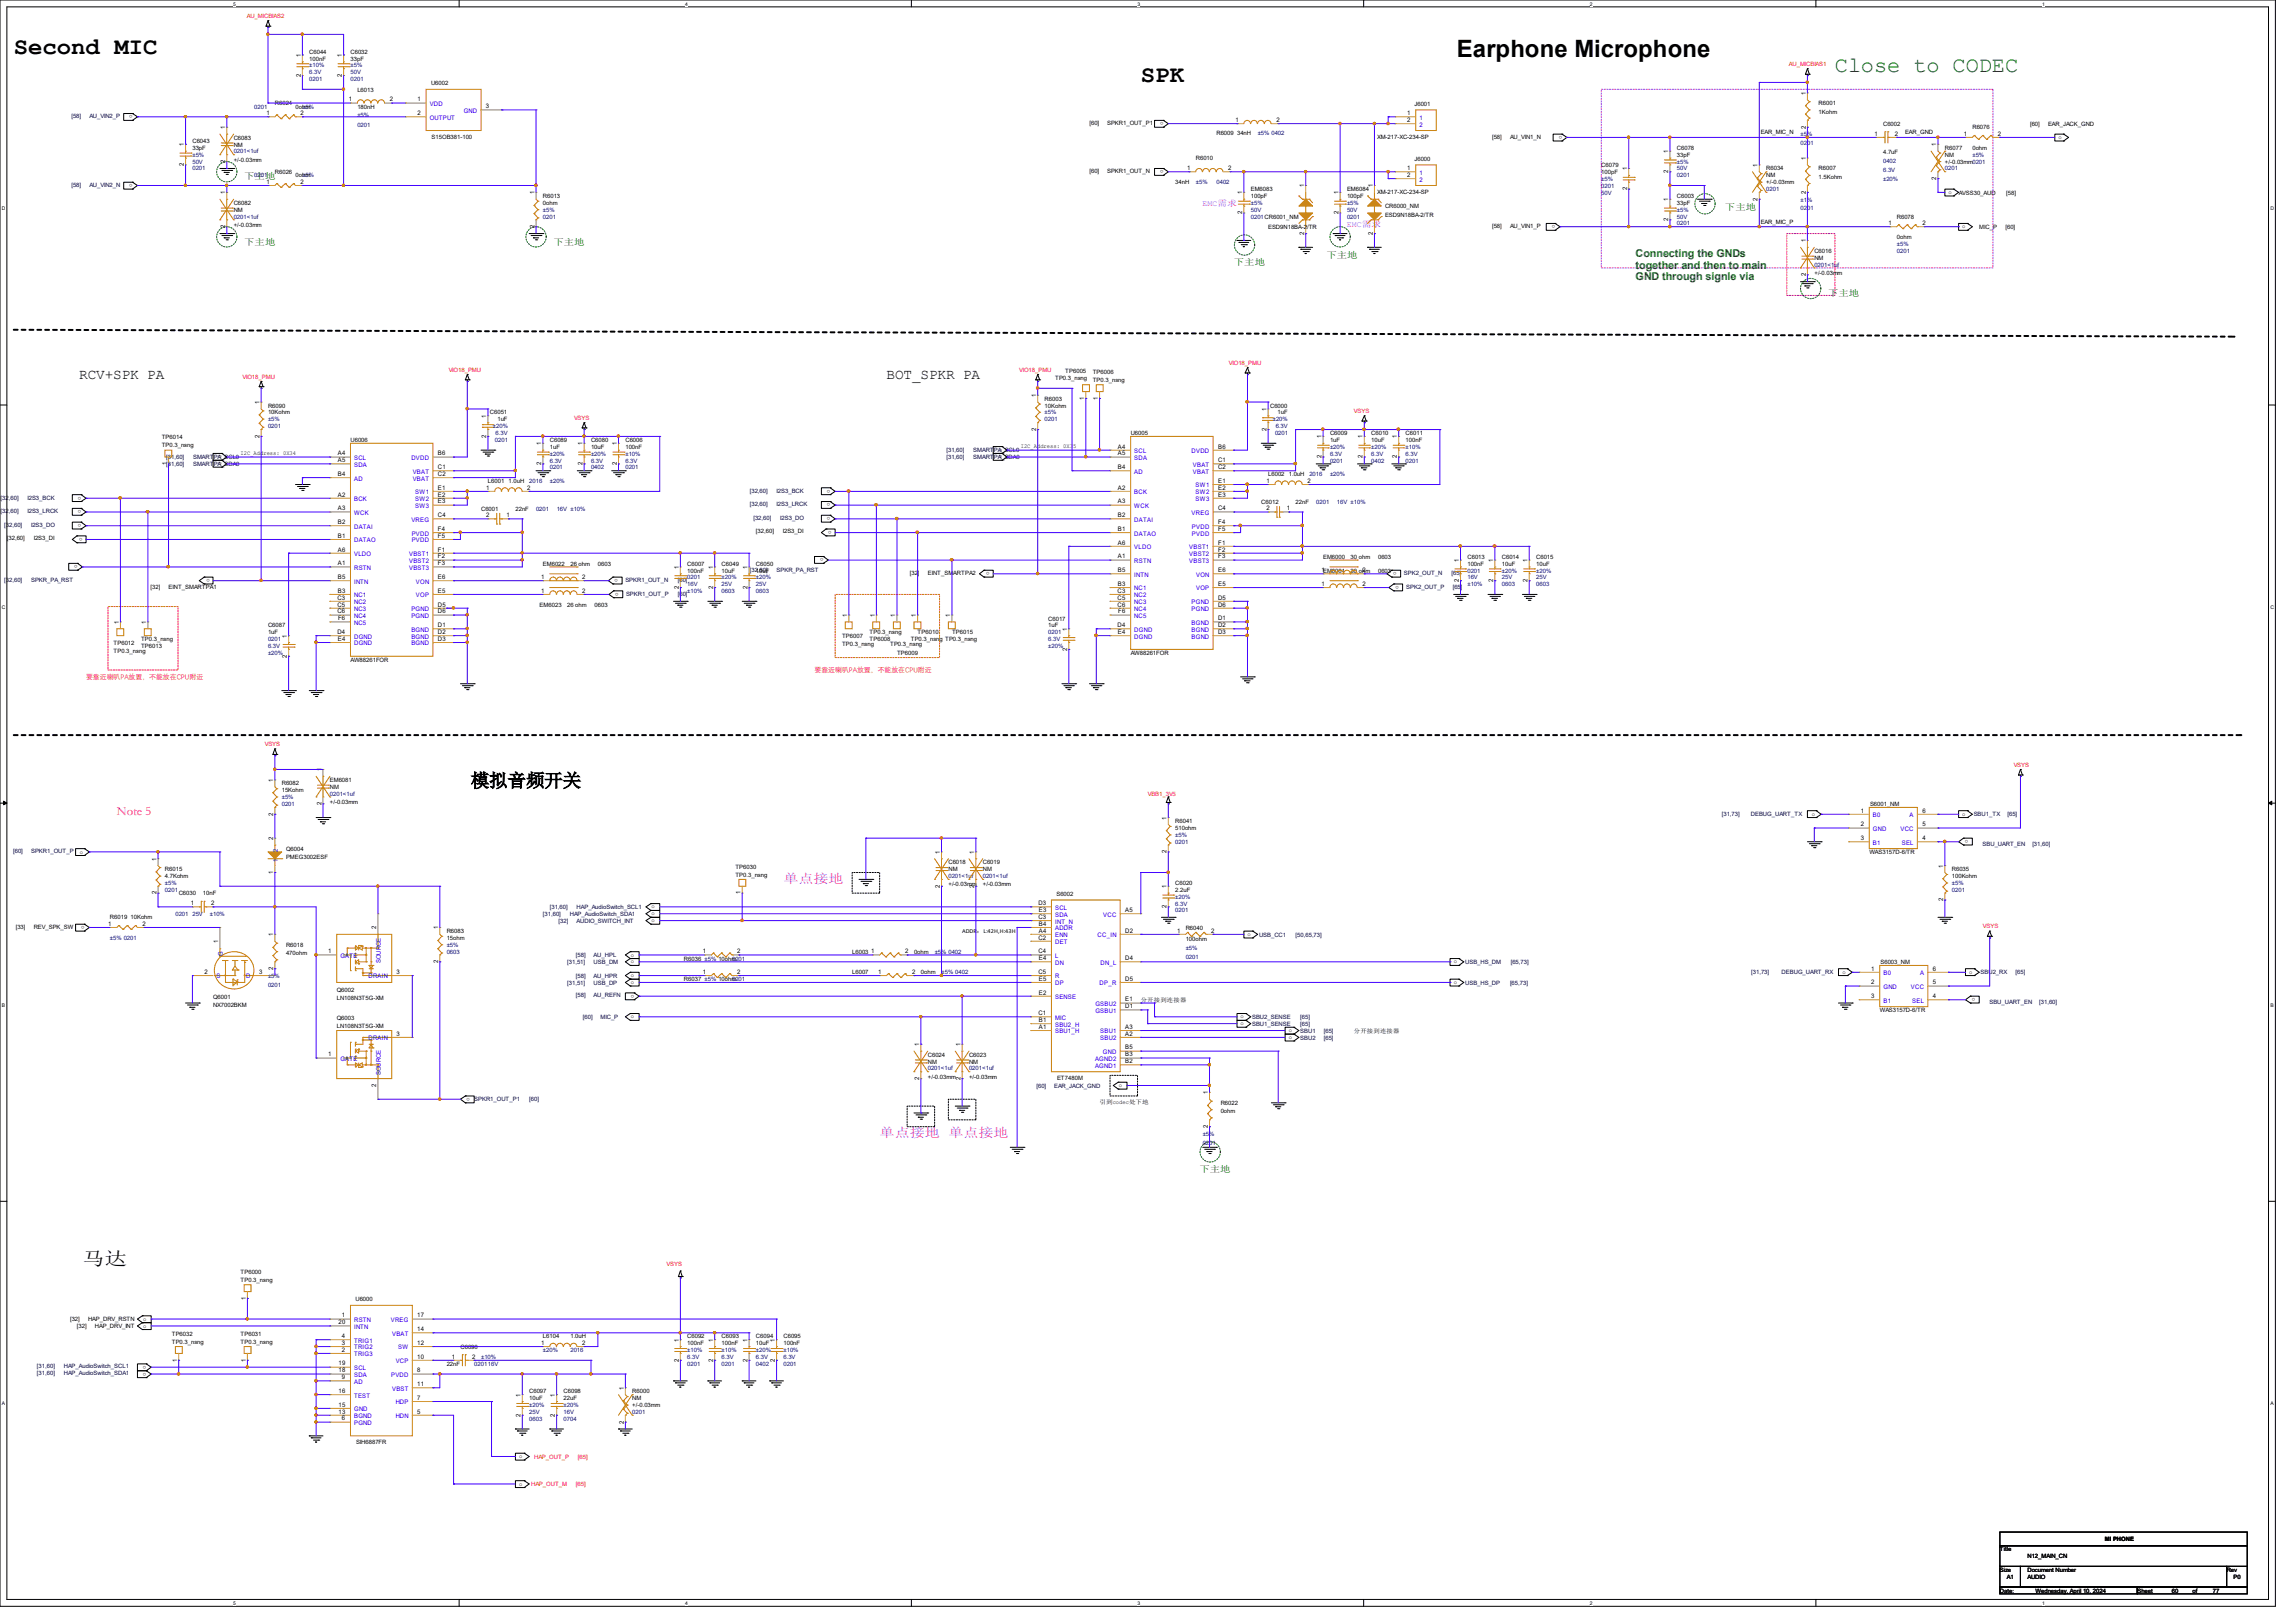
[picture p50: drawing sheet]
<svg xmlns="http://www.w3.org/2000/svg" width="297mm" height="210mm" viewBox="0 0 297 210" stroke-linecap="round" stroke-linejoin="round" font-family="sans-serif">
<defs><g id="words">
<g font-size="3.1">
<text x="1.8" y="7">Second MIC</text>
<text x="147.6" y="10.6">SPK</text>
<text x="188.5" y="7.3">Earphone Microphone</text>
</g>
<text font-size="2.8" fill="#008000" x="237.4" y="9.4">Close to CODEC</text>
<g font-size="2.4">
<text x="60.9" y="101.8">模拟音频开关</text>
<text x="10.7" y="163.7">马达</text>
</g>
<g font-size="1.9">
<text x="10.2" y="49.1">RCV+SPK PA</text>
<text x="114.7" y="49.1">BOT_SPKR PA</text>
</g>
<text font-size="1.7" fill="#ff0080" x="15.1" y="105.5">Note 5</text>
<g font-size="1.7" fill="#f0f">
<text x="101.3" y="114.2">单点接地</text>
<text x="113.8" y="147.1">单点接地 单点接地</text>
</g>
<g font-size="1.4" fill="#008000">
<text x="211.6" y="33.3">Connecting the GNDs</text>
<text x="211.6" y="34.8">together and then to main</text>
<text x="211.6" y="36.2">GND through signle via</text>
</g>
<g font-size="1.1" fill="#008000">
<text x="31.6" y="23.2">下主地</text>
<text x="223.1" y="27.2">下主地</text>
<text x="31.6" y="31.7">下主地</text>
<text x="71.6" y="31.7">下主地</text>
<text x="159.6" y="34.3">下主地</text>
<text x="171.6" y="33.4">下主地</text>
<text x="236.5" y="38.3">下主地</text>
<text x="155.2" y="151.7">下主地</text>
</g>
<g font-size="1.1" fill="#f0f">
<text x="155.6" y="26.7">EMC需求</text>
<text x="174.2" y="29.4">EMC需求</text>
</g>
<g font-size=".9" fill="#f00">
<text x="11.1" y="87.8">要靠近喇叭PA放置，不能放在CPU附近</text>
<text x="105.4" y="87">要靠近喇叭PA放置，不能放在CPU附近</text>
</g>
<g font-size=".8" fill="#f00">
<text x="31.9" y="2.3">AU_MICBIAS2</text>
<text x="231.4" y="8.6">AU_MICBIAS1</text>
<text x="159" y="47.2">VIO18_PMU</text>
<text x="31.4" y="49">VIO18_PMU</text>
<text x="58" y="48.1">VIO18_PMU</text>
<text x="131.8" y="48.1">VIO18_PMU</text>
<text x="175.1" y="53.4">VSYS</text>
<text x="74.3" y="54.3">VSYS</text>
<text x="34.2" y="96.6">VSYS</text>
<text x="260.5" y="99.2">VSYS</text>
<text x="148.5" y="103">VBB1_3V5</text>
<text x="256.5" y="120.1">VSYS</text>
<text x="86.2" y="163.9">VSYS</text>
<text x="69.1" y="188.8">HAP_OUT_P</text>
<text x="74.8" y="188.8">[65]</text>
<text x="68.7" y="192.3">HAP_OUT_M</text>
<text x="74.5" y="192.3">[65]</text>
</g>
<g font-size=".8">
<text x="38.9" y="9.9" transform="rotate(-90 38.9 9.9)">2</text>
<text x="38.9" y="7.4" transform="rotate(-90 38.9 7.4)">1</text>
<text x="40" y="6.9">C6044</text>
<text x="40" y="7.8">100nF</text>
<text x="44.2" y="9.9" transform="rotate(-90 44.2 9.9)">2</text>
<text x="44.2" y="7.4" transform="rotate(-90 44.2 7.4)">1</text>
<text x="45.3" y="6.9">C6032</text>
<text x="45.3" y="7.8">33pF</text>
<text x="46.2" y="11.9">L6013</text>
<text x="55.8" y="11">U6002</text>
<text x="17.1" y="14.9" transform="rotate(-180 17.1 14.9)">o</text>
<text x="29.1" y="16.7" transform="rotate(-90 29.1 16.7)">1</text>
<text x="34.5" y="14.9">1</text>
<text x="35.6" y="13.6">R6024</text>
<text x="38.2" y="14.1">0ohm</text>
<text x="38.9" y="14.9">2</text>
<text x="45.1" y="13.1">1</text>
<text x="46.2" y="14.1">180nH</text>
<text x="50.4" y="13.1">2</text>
<text x="54" y="13.1">1</text>
<text x="54" y="14.9">2</text>
<text x="55.8" y="17.9">S15OB381-100</text>
<text x="62.9" y="14">3</text>
<text x="140.9" y="16.2">[60]</text>
<text x="143.2" y="16.2">SPKR1_OUT_P1</text>
<text x="150.5" y="15.8" transform="rotate(-180 150.5 15.8)">o</text>
<text x="157.4" y="17.4">R6009 34nH</text>
<text x="159.8" y="15.8">1</text>
<text x="165.1" y="15.8">2</text>
<text x="178.1" y="17.9">XM-217-XC-234-SP</text>
<text x="182" y="14.9">1</text>
<text x="182" y="15.8">2</text>
<text x="183" y="13.7">J6001</text>
<text x="193" y="17.9">[58]</text>
<text x="195.3" y="17.9">AU_VIN1_N</text>
<text x="202.1" y="17.6" transform="rotate(-180 202.1 17.6)">o</text>
<text x="227.8" y="17.4">EAR_MIC_N</text>
<text x="233.6" y="16.6" transform="rotate(-90 233.6 16.6)">2</text>
<text x="233.6" y="12.3" transform="rotate(-90 233.6 12.3)">1</text>
<text x="235.3" y="13.6">R6001</text>
<text x="235.3" y="14.7">1Kohm</text>
<text x="242.5" y="17.6">1</text>
<text x="243.6" y="16.3">C6002</text>
<text x="245.1" y="17.6">2</text>
<text x="246.4" y="17.4">EAR_GND</text>
<text x="254.1" y="17.6">1</text>
<text x="255.2" y="16.7">R6076</text>
<text x="258.5" y="17.6">2</text>
<text x="262.6" y="16.3">[60]</text>
<text x="264.9" y="16.3">EAR_JACK_GND</text>
<text x="266.3" y="18">o</text>
<text x="17.1" y="23.8" transform="rotate(-180 17.1 23.8)">o</text>
<text x="23.8" y="21.5" transform="rotate(-90 23.8 21.5)">2</text>
<text x="23.8" y="18.9" transform="rotate(-90 23.8 18.9)">1</text>
<text x="24.9" y="18.5">C6043</text>
<text x="24.9" y="19.4">33pF</text>
<text x="29.1" y="21.1" transform="rotate(-90 29.1 21.1)">2</text>
<text x="30.2" y="18.1">C6083</text>
<text x="30.2" y="19">NM</text>
<text x="30.2" y="20.9">+/-0.03mm</text>
<text x="34.5" y="23.8">1</text>
<text x="35.6" y="22.5">R6026</text>
<text x="38.2" y="22.9">0ohm</text>
<text x="38.9" y="23.8">2</text>
<text x="140.9" y="22.4">[60]</text>
<text x="143.2" y="22.4">SPKR1_OUT_N</text>
<text x="150.5" y="22.1" transform="rotate(-180 150.5 22.1)">o</text>
<text x="152" y="23.8">34nH</text>
<text x="153.6" y="22">1</text>
<text x="154.7" y="20.7">R6010</text>
<text x="158.9" y="22">2</text>
<text x="182" y="22">1</text>
<text x="182" y="22.9">2</text>
<text x="183" y="20.8">J6000</text>
<text x="207.1" y="21.6">C6079</text>
<text x="207.1" y="22.5">100pF</text>
<text x="210.5" y="22.1" transform="rotate(-90 210.5 22.1)">1</text>
<text x="215.8" y="22.4" transform="rotate(-90 215.8 22.4)">2</text>
<text x="215.8" y="19.8" transform="rotate(-90 215.8 19.8)">1</text>
<text x="216.9" y="19.4">C6078</text>
<text x="216.9" y="20.3">33pF</text>
<text x="227.4" y="21.6" transform="rotate(-90 227.4 21.6)">1</text>
<text x="228.5" y="22.1">R6034</text>
<text x="228.5" y="22.9">NM</text>
<text x="228.5" y="23.8">+/-0.03mm</text>
<text x="233.6" y="20.7" transform="rotate(-90 233.6 20.7)">1</text>
<text x="235.3" y="22.1">R6007</text>
<text x="235.3" y="23.1">1.5Kohm</text>
<text x="243.6" y="19.9">4.7uF</text>
<text x="250.5" y="23.3" transform="rotate(-90 250.5 23.3)">2</text>
<text x="250.5" y="18.9" transform="rotate(-90 250.5 18.9)">1</text>
<text x="251.6" y="19.4">R6077</text>
<text x="251.6" y="20.3">NM</text>
<text x="251.6" y="21.2">+/-0.03mm0201</text>
<text x="255.2" y="19.4">0ohm</text>
<text x="29.1" y="29.5" transform="rotate(-90 29.1 29.5)">2</text>
<text x="29.1" y="25.1" transform="rotate(-90 29.1 25.1)">1</text>
<text x="30.2" y="26.5">C6082</text>
<text x="30.2" y="27.4">NM</text>
<text x="30.2" y="29.3">+/-0.03mm</text>
<text x="69.1" y="29.5" transform="rotate(-90 69.1 29.5)">2</text>
<text x="69.1" y="25.1" transform="rotate(-90 69.1 25.1)">1</text>
<text x="70.2" y="25.6">R6013</text>
<text x="70.2" y="26.5">0ohm</text>
<text x="160.7" y="27.7" transform="rotate(-90 160.7 27.7)">2</text>
<text x="160.7" y="25.1" transform="rotate(-90 160.7 25.1)">1</text>
<text x="161.8" y="24.7">EM6083</text>
<text x="161.8" y="25.6">100pF</text>
<text x="164" y="29.6">ESD9N18BA-2/TR</text>
<text x="168.7" y="24.3" transform="rotate(-90 168.7 24.3)">1</text>
<text x="173.1" y="27.7" transform="rotate(-90 173.1 27.7)">2</text>
<text x="173.1" y="25.1" transform="rotate(-90 173.1 25.1)">1</text>
<text x="174.3" y="24.7">EM6084</text>
<text x="174.3" y="25.6">100pF</text>
<text x="177.6" y="24.3" transform="rotate(-90 177.6 24.3)">1</text>
<text x="178.1" y="25.1">XM-217-XC-234-SP</text>
<text x="179.2" y="27">CR6000_NM</text>
<text x="179.2" y="28">ESD9N18BA-2/TR</text>
<text x="193" y="29.5">[58]</text>
<text x="195.3" y="29.5">AU_VIN1_P</text>
<text x="201.2" y="29.2" transform="rotate(-180 201.2 29.2)">o</text>
<text x="210.5" y="24.6" transform="rotate(-90 210.5 24.6)">2</text>
<text x="215.8" y="28.6" transform="rotate(-90 215.8 28.6)">2</text>
<text x="215.8" y="26" transform="rotate(-90 215.8 26)">1</text>
<text x="216.9" y="25.6">C6003</text>
<text x="216.9" y="26.5">33pF</text>
<text x="227.4" y="26" transform="rotate(-90 227.4 26)">2</text>
<text x="227.8" y="29">EAR_MIC_P</text>
<text x="233.6" y="25.1" transform="rotate(-90 233.6 25.1)">2</text>
<text x="244.3" y="29.1">1</text>
<text x="245.4" y="28.3">R6078</text>
<text x="248.7" y="29.1">2</text>
<text x="252.1" y="25.1">o</text>
<text x="253.4" y="25.2">AVSS30_AUD</text>
<text x="253.8" y="29.5">o</text>
<text x="256" y="29.6">MIC_P</text>
<text x="259.4" y="29.6">[60]</text>
<text x="259.5" y="25.2">[58]</text>
<text x="168.7" y="30.4" transform="rotate(-90 168.7 30.4)">2</text>
<text x="177.6" y="30.4" transform="rotate(-90 177.6 30.4)">2</text>
<text x="233.6" y="35.7" transform="rotate(-90 233.6 35.7)">2</text>
<text x="233.6" y="31.4" transform="rotate(-90 233.6 31.4)">1</text>
<text x="234.7" y="32.7">C6016</text>
<text x="234.7" y="33.6">NM</text>
<text x="234.7" y="35.6">+/-0.03mm</text>
<text x="245.4" y="30.9">0ohm</text>
<text x="33.6" y="52.3" transform="rotate(-90 33.6 52.3)">1</text>
<text x="34.7" y="52.7">R6090</text>
<text x="34.7" y="53.6">10Kohm</text>
<text x="63.4" y="53.6">C6051</text>
<text x="134" y="51.4" transform="rotate(-90 134 51.4)">1</text>
<text x="135.1" y="51.9">R6003</text>
<text x="135.1" y="52.7">10Kohm</text>
<text x="136.5" y="49.2">TP0.3_nsng</text>
<text x="137.8" y="48.3">TP6005</text>
<text x="140.2" y="51.7" transform="rotate(-90 140.2 51.7)">1</text>
<text x="141.4" y="48.4">TP6006</text>
<text x="141.4" y="49.4">TP0.3_nsng</text>
<text x="142" y="51.7" transform="rotate(-90 142 51.7)">1</text>
<text x="163.8" y="53.2" transform="rotate(-90 163.8 53.2)">1</text>
<text x="164.3" y="52.7">C6000</text>
<text x="165.3" y="53.6">1uF</text>
<text x="20.9" y="56.8">TP6014</text>
<text x="20.9" y="57.9">TP0.3_nsng</text>
<text x="28.7" y="58.9" transform="rotate(-180 28.7 58.9)">o</text>
<text x="28.7" y="59.8" transform="rotate(-180 28.7 59.8)">o</text>
<text x="31.1" y="58.9">I2C_Address: 0X34</text>
<text x="33.6" y="56.6" transform="rotate(-90 33.6 56.6)">2</text>
<text x="43.7" y="58.9">A4</text>
<text x="43.7" y="59.8">A5</text>
<text x="45.3" y="57.2">U6006</text>
<text x="56.6" y="58.9">B6</text>
<text x="62.9" y="56.6" transform="rotate(-90 62.9 56.6)">2</text>
<text x="62.9" y="54.1" transform="rotate(-90 62.9 54.1)">1</text>
<text x="64.3" y="54.5">1uF</text>
<text x="70" y="57.6" transform="rotate(-90 70 57.6)">1</text>
<text x="71.1" y="57.2">C6089</text>
<text x="71.1" y="58.1">1uF</text>
<text x="75.4" y="57.6" transform="rotate(-90 75.4 57.6)">1</text>
<text x="76.5" y="57.2">C6080</text>
<text x="76.5" y="58.1">10uF</text>
<text x="79.8" y="57.6" transform="rotate(-90 79.8 57.6)">1</text>
<text x="80.9" y="57.2">C6006</text>
<text x="80.9" y="58.1">100nF</text>
<text x="129.6" y="58" transform="rotate(-180 129.6 58)">o</text>
<text x="129.6" y="58.9" transform="rotate(-180 129.6 58.9)">o</text>
<text x="132" y="58">I2C_Address: 0X35</text>
<text x="134" y="55.8" transform="rotate(-90 134 55.8)">2</text>
<text x="144.6" y="58">A4</text>
<text x="144.6" y="58.9">A5</text>
<text x="146.3" y="56.3">U6005</text>
<text x="157.6" y="59.8">C1</text>
<text x="157.6" y="58">B6</text>
<text x="163.8" y="55.8" transform="rotate(-90 163.8 55.8)">2</text>
<text x="170.9" y="59.3" transform="rotate(-90 170.9 59.3)">2</text>
<text x="170.9" y="56.7" transform="rotate(-90 170.9 56.7)">1</text>
<text x="172.1" y="56.3">C6009</text>
<text x="172.1" y="57.2">1uF</text>
<text x="176.3" y="59.3" transform="rotate(-90 176.3 59.3)">2</text>
<text x="176.3" y="56.7" transform="rotate(-90 176.3 56.7)">1</text>
<text x="177.4" y="56.3">C6010</text>
<text x="177.4" y="57.2">10uF</text>
<text x="180.7" y="59.3" transform="rotate(-90 180.7 59.3)">2</text>
<text x="180.7" y="56.7" transform="rotate(-90 180.7 56.7)">1</text>
<text x="181.8" y="56.3">C6011</text>
<text x="181.8" y="57.2">100nF</text>
<text x="10.5" y="64.3" transform="rotate(-180 10.5 64.3)">o</text>
<text x="21.6" y="60.2" transform="rotate(-90 21.6 60.2)">1</text>
<text x="43.7" y="64.3">A2</text>
<text x="43.7" y="61.6">B4</text>
<text x="56.6" y="60.7">C1</text>
<text x="56.6" y="61.6">C2</text>
<text x="56.6" y="63.4">E1</text>
<text x="56.6" y="64.3">E2</text>
<text x="56.6" y="65.1">E3</text>
<text x="62.9" y="63.4">1</text>
<text x="63.1" y="62.5">L6001</text>
<text x="65.8" y="62.5">1.0uH</text>
<text x="68.2" y="63.4">2</text>
<text x="70" y="60.2" transform="rotate(-90 70 60.2)">2</text>
<text x="75.4" y="60.2" transform="rotate(-90 75.4 60.2)">2</text>
<text x="79.8" y="60.2" transform="rotate(-90 79.8 60.2)">2</text>
<text x="107.4" y="63.4" transform="rotate(-180 107.4 63.4)">o</text>
<text x="107.4" y="65.2" transform="rotate(-180 107.4 65.2)">o</text>
<text x="144.6" y="63.4">A2</text>
<text x="144.6" y="65.1">A3</text>
<text x="144.6" y="60.7">B4</text>
<text x="157.6" y="60.7">C2</text>
<text x="157.6" y="62.5">E1</text>
<text x="157.6" y="63.4">E2</text>
<text x="157.6" y="64.3">E3</text>
<text x="163.2" y="65.2">C6012</text>
<text x="163.8" y="62.5">1</text>
<text x="164" y="61.6">L6002</text>
<text x="166.7" y="61.6">1.0uH</text>
<text x="167.6" y="65.2">22nF</text>
<text x="169.1" y="62.5">2</text>
<text x=".9" y="69.9">[32,60]</text>
<text x="4.4" y="69.9">I2S3_DI</text>
<text x="10.5" y="66" transform="rotate(-180 10.5 66)">o</text>
<text x="10.5" y="67.8" transform="rotate(-180 10.5 67.8)">o</text>
<text x="10.7" y="69.6" transform="rotate(-180 10.7 69.6)">o</text>
<text x="43.7" y="66">A3</text>
<text x="43.7" y="71.4">A6</text>
<text x="43.7" y="69.6">B1</text>
<text x="43.7" y="67.8">B2</text>
<text x="56.6" y="66.9">C4</text>
<text x="56.6" y="68.7">F4</text>
<text x="56.6" y="69.6">F5</text>
<text x="56.6" y="71.4">F1</text>
<text x="62.2" y="66.1">C6001</text>
<text x="62.9" y="66.9">2</text>
<text x="65.5" y="66.9">1</text>
<text x="66.7" y="66.1">22nF</text>
<text x="97.8" y="69">[32,60]</text>
<text x="101.3" y="69">I2S3_DI</text>
<text x="107.4" y="66.9" transform="rotate(-180 107.4 66.9)">o</text>
<text x="107.6" y="68.7" transform="rotate(-180 107.6 68.7)">o</text>
<text x="144.6" y="70.5">A6</text>
<text x="144.6" y="68.7">B1</text>
<text x="144.6" y="66.9">B2</text>
<text x="157.6" y="66">C4</text>
<text x="157.6" y="67.8">F4</text>
<text x="157.6" y="68.7">F5</text>
<text x="157.6" y="70.5">F1</text>
<text x="157.6" y="71.4">F2</text>
<text x="163.8" y="66">2</text>
<text x="166.5" y="66">1</text>
<text x="10" y="73.2" transform="rotate(-180 10 73.2)">o</text>
<text x="19.5" y="76.2">[32]</text>
<text x="21.8" y="76.2">EINT_SMARTPA1</text>
<text x="27.1" y="74.9" transform="rotate(-180 27.1 74.9)">o</text>
<text x="43.6" y="77.6">C3</text>
<text x="43.7" y="73.1">A1</text>
<text x="43.7" y="76.7">B3</text>
<text x="43.7" y="74.9">B5</text>
<text x="56.6" y="72.3">F2</text>
<text x="56.6" y="73.1">F3</text>
<text x="56.6" y="74.9">E6</text>
<text x="56.6" y="76.7">E5</text>
<text x="70" y="74.9">1</text>
<text x="70" y="76.7">1</text>
<text x="70.2" y="73.2">EM6022</text>
<text x="73.8" y="73.2">26 ohm</text>
<text x="75.3" y="74.9">2</text>
<text x="75.3" y="76.7">2</text>
<text x="77.3" y="73.2">0603</text>
<text x="79.9" y="74.9" transform="rotate(-180 79.9 74.9)">o</text>
<text x="80" y="76.7" transform="rotate(-180 80 76.7)">o</text>
<text x="87.8" y="76.2" transform="rotate(-90 87.8 76.2)">2</text>
<text x="87.8" y="73.6" transform="rotate(-90 87.8 73.6)">1</text>
<text x="88.9" y="73.2">C6007</text>
<text x="88.9" y="74.1">100nF</text>
<text x="92.2" y="76.2" transform="rotate(-90 92.2 76.2)">2</text>
<text x="92.2" y="73.6" transform="rotate(-90 92.2 73.6)">1</text>
<text x="93.3" y="73.2">C6049</text>
<text x="93.3" y="74.1">10uF</text>
<text x="96.7" y="76.2" transform="rotate(-90 96.7 76.2)">2</text>
<text x="96.7" y="73.6" transform="rotate(-90 96.7 73.6)">1</text>
<text x="97.8" y="73.2">C6050</text>
<text x="97.8" y="74.1">10uF</text>
<text x="106.5" y="72.3" transform="rotate(-180 106.5 72.3)">o</text>
<text x="117.7" y="74.4">[32]</text>
<text x="120" y="74.4">EINT_SMARTPA2</text>
<text x="128" y="74" transform="rotate(-180 128 74)">o</text>
<text x="144.6" y="76.7">C3</text>
<text x="144.6" y="77.6">C5</text>
<text x="144.6" y="72.3">A1</text>
<text x="144.6" y="75.8">B3</text>
<text x="144.6" y="74">B5</text>
<text x="157.6" y="72.3">F3</text>
<text x="157.6" y="74">E6</text>
<text x="157.6" y="75.8">E5</text>
<text x="157.6" y="77.6">D5</text>
<text x="171" y="75.8">1</text>
<text x="171" y="74">1EM6001</text>
<text x="171.2" y="72.3">EM6000</text>
<text x="174.7" y="74.1">30 ohm</text>
<text x="174.7" y="72.3">30 ohm</text>
<text x="176.2" y="75.8">2</text>
<text x="176.2" y="74">2</text>
<text x="178.3" y="74.1">0603</text>
<text x="178.3" y="72.3">0603</text>
<text x="180.6" y="74" transform="rotate(-180 180.6 74)">o</text>
<text x="180.9" y="75.8" transform="rotate(-180 180.9 75.8)">o</text>
<text x="188.7" y="75.3" transform="rotate(-90 188.7 75.3)">2</text>
<text x="188.7" y="72.7" transform="rotate(-90 188.7 72.7)">1</text>
<text x="189.8" y="72.3">C6013</text>
<text x="189.8" y="73.2">100nF</text>
<text x="193.2" y="75.3" transform="rotate(-90 193.2 75.3)">2</text>
<text x="193.2" y="72.7" transform="rotate(-90 193.2 72.7)">1</text>
<text x="194.3" y="72.3">C6014</text>
<text x="194.3" y="73.2">10uF</text>
<text x="197.6" y="75.3" transform="rotate(-90 197.6 75.3)">2</text>
<text x="197.6" y="72.7" transform="rotate(-90 197.6 72.7)">1</text>
<text x="198.7" y="72.3">C6015</text>
<text x="198.7" y="73.2">10uF</text>
<text x="14.7" y="83.5">TP6012</text>
<text x="15.4" y="80.7" transform="rotate(-90 15.4 80.7)">1</text>
<text x="18.2" y="83.9">TP6013</text>
<text x="18.2" y="83">TP0.3_nsng</text>
<text x="18.9" y="80.7" transform="rotate(-90 18.9 80.7)">1</text>
<text x="34.7" y="81.2">C6087</text>
<text x="34.7" y="82.1">1uF</text>
<text x="37.1" y="82.5" transform="rotate(-90 37.1 82.5)">1</text>
<text x="43.6" y="78.5">C5</text>
<text x="43.6" y="79.4">C6</text>
<text x="43.6" y="82">D4</text>
<text x="43.7" y="82.9">E4</text>
<text x="43.7" y="80.3">F6</text>
<text x="56.6" y="81.1">D1</text>
<text x="56.6" y="82">D2</text>
<text x="56.6" y="82.9">D3</text>
<text x="56.6" y="78.5">D5</text>
<text x="56.6" y="79.4">D6</text>
<text x="69.8" y="78.5">EM6023</text>
<text x="73.4" y="78.5">26 ohm</text>
<text x="76.9" y="78.5">0603</text>
<text x="108.9" y="82.6">TP6007</text>
<text x="108.9" y="83.7">TP0.3_nsng</text>
<text x="109.6" y="79.8" transform="rotate(-90 109.6 79.8)">1</text>
<text x="112.5" y="83">TP6008</text>
<text x="112.5" y="82.1">TP0.3_nsng</text>
<text x="113.2" y="79.8" transform="rotate(-90 113.2 79.8)">1</text>
<text x="115.2" y="83.7">TP0.3_nsng</text>
<text x="115.8" y="79.8" transform="rotate(-90 115.8 79.8)">1</text>
<text x="117.8" y="83">TP0.3_nsng TP0.3_nsng</text>
<text x="118.5" y="79.8" transform="rotate(-90 118.5 79.8)">1</text>
<text x="118.7" y="82.1">TP6010</text>
<text x="122.9" y="79.8" transform="rotate(-90 122.9 79.8)">1</text>
<text x="123.2" y="82.1">TP6015</text>
<text x="135.6" y="80.3">C6017</text>
<text x="135.6" y="81.2">1uF</text>
<text x="138" y="81.6" transform="rotate(-90 138 81.6)">1</text>
<text x="144.6" y="78.5">C6</text>
<text x="144.6" y="81.1">D4</text>
<text x="144.6" y="82">E4</text>
<text x="144.7" y="79.4">F6</text>
<text x="157.6" y="80.3">D1</text>
<text x="157.6" y="81.1">D2</text>
<text x="157.6" y="82">D3</text>
<text x="157.6" y="78.5">D6</text>
<text x="14.7" y="84.5">TP0.3_nsng</text>
<text x="37.1" y="85.1" transform="rotate(-90 37.1 85.1)">2</text>
<text x="45.3" y="85.6">AW88261FOR</text>
<text x="116" y="84.8">TP6009</text>
<text x="138" y="84.2" transform="rotate(-90 138 84.2)">2</text>
<text x="146.3" y="84.8">AW88261FOR</text>
<text x="35.3" y="101.2" transform="rotate(-90 35.3 101.2)">1</text>
<text x="36.5" y="101.6">R6082</text>
<text x="41.6" y="99.8" transform="rotate(-90 41.6 99.8)">1</text>
<text x="42.7" y="101.2">EM6081</text>
<text x="35.3" y="105.5" transform="rotate(-90 35.3 105.5)">2</text>
<text x="36.5" y="102.5">15Kohm</text>
<text x="41.6" y="104.2" transform="rotate(-90 41.6 104.2)">2</text>
<text x="42.7" y="102.1">NM</text>
<text x="42.7" y="104">+/-0.03mm</text>
<text x="150.9" y="106.1" transform="rotate(-90 150.9 106.1)">1</text>
<text x="152" y="106.5">R6041</text>
<text x="152" y="107.4">510ohm</text>
<text x="234.4" y="105.5">o</text>
<text x="240.7" y="105.2">1</text>
<text x="240.7" y="106.9">2</text>
<text x="241.9" y="104.3">S6001_NM</text>
<text x="248.7" y="106.9">5</text>
<text x="248.7" y="105.2">6</text>
<text x="253.8" y="105.5">o</text>
<text x="10.3" y="110.4">o</text>
<text x="20.2" y="111.4" transform="rotate(-90 20.2 111.4)">1</text>
<text x="21.3" y="112.7">R6015</text>
<text x="21.3" y="113.6">4.7Kohm</text>
<text x="35.3" y="113.1" transform="rotate(-90 35.3 113.1)">1</text>
<text x="35.3" y="108.7" transform="rotate(-90 35.3 108.7)">2</text>
<text x="37" y="110.1">Q6004</text>
<text x="37" y="111.1">PMEG3002ESF</text>
<text x="95.1" y="112.4">TP6030</text>
<text x="95.1" y="113.5">TP0.3_nsng</text>
<text x="121.6" y="110.5" transform="rotate(-90 121.6 110.5)">1</text>
<text x="122.7" y="111.8">C6018</text>
<text x="122.7" y="112.7">NM</text>
<text x="126" y="110.5" transform="rotate(-90 126 110.5)">1</text>
<text x="127.1" y="111.8">C6019</text>
<text x="127.1" y="112.7">NM</text>
<text x="150.9" y="110.4" transform="rotate(-90 150.9 110.4)">2</text>
<text x="240.7" y="108.7">3</text>
<text x="241.8" y="110.5">WAS3157D-6/TR</text>
<text x="248.7" y="108.7">4</text>
<text x="251.4" y="112.3" transform="rotate(-90 251.4 112.3)">1</text>
<text x="252.5" y="112.7">R6035</text>
<text x="252.5" y="113.6">100Kohm</text>
<text x="254.6" y="108.7" transform="rotate(-180 254.6 108.7)">o</text>
<text x="10.9" y="119.8" transform="rotate(-180 10.9 119.8)">o</text>
<text x="14" y="119.8">1</text>
<text x="14.2" y="119">R6019 10Kohm</text>
<text x="18.4" y="119.8">2</text>
<text x="20.2" y="115.7" transform="rotate(-90 20.2 115.7)">2</text>
<text x="23.1" y="115.9">C6030</text>
<text x="24.7" y="117.1">1</text>
<text x="26.2" y="115.9">10nF</text>
<text x="27.3" y="117.1">2</text>
<text x="84.3" y="117.6">o</text>
<text x="84.3" y="118.4">o</text>
<text x="84.3" y="119.3">o</text>
<text x="95.8" y="115.7" transform="rotate(-90 95.8 115.7)">1</text>
<text x="121.6" y="114.9" transform="rotate(-90 121.6 114.9)">2</text>
<text x="122.7" y="114.7">+/-0.03mm</text>
<text x="126" y="114.9" transform="rotate(-90 126 114.9)">2</text>
<text x="127.1" y="114.7">+/-0.03mm</text>
<text x="134.3" y="118.9">C3</text>
<text x="134.3" y="117.1">D3</text>
<text x="134.4" y="119.8">B4</text>
<text x="134.4" y="118">E3</text>
<text x="136.7" y="116">S6002</text>
<text x="145.5" y="118">A5</text>
<text x="150.9" y="117.5" transform="rotate(-90 150.9 117.5)">2</text>
<text x="150.9" y="114.9" transform="rotate(-90 150.9 114.9)">1</text>
<text x="152" y="114.5">C6020</text>
<text x="152" y="115.4">2.2uF</text>
<text x="251.4" y="116.6" transform="rotate(-90 251.4 116.6)">2</text>
<text x="2" y="120.2">[33]</text>
<text x="4.4" y="120.2">REV_SPK_SW</text>
<text x="28.2" y="122.1" transform="rotate(-90 28.2 122.1)">1</text>
<text x="35.3" y="125.5" transform="rotate(-90 35.3 125.5)">2</text>
<text x="35.3" y="121.2" transform="rotate(-90 35.3 121.2)">1</text>
<text x="37" y="122.5">R6018</text>
<text x="37" y="123.6">470ohm</text>
<text x="42.5" y="123.4">1</text>
<text x="48.7" y="120.3" transform="rotate(-90 48.7 120.3)">2</text>
<text x="56.7" y="124.6" transform="rotate(-90 56.7 124.6)">2</text>
<text x="56.7" y="120.3" transform="rotate(-90 56.7 120.3)">1</text>
<text x="57.8" y="120.7">R6083</text>
<text x="57.8" y="121.6">15ohm</text>
<text x="81.6" y="123.8">o</text>
<text x="81.6" y="124.7">o</text>
<text x="88.5" y="124.3">R6036 ±5% 10ohm</text>
<text x="90.9" y="123.4">1</text>
<text x="95.3" y="123.4">2</text>
<text x="110.2" y="123.4">L6003</text>
<text x="112.7" y="123.4">1</text>
<text x="117.1" y="123.4">2</text>
<text x="118.2" y="123.4">0ohm</text>
<text x="124.5" y="120.7">ADDR</text>
<text x="126.4" y="120.7">：L:42H,H:43H</text>
<text x="134.3" y="121.6">C2</text>
<text x="134.3" y="123.4">C4</text>
<text x="134.4" y="120.7">A4</text>
<text x="134.4" y="124.2">E4</text>
<text x="145.5" y="120.7">D2</text>
<text x="145.5" y="124.2">D4</text>
<text x="152.3" y="120.7">1</text>
<text x="153.4" y="120.3">R6040</text>
<text x="153.4" y="121.8">100ohm</text>
<text x="156.7" y="120.7">2</text>
<text x="161.4" y="121.1">o</text>
<text x="188.1" y="124.7">o</text>
<text x="238.3" y="126">o</text>
<text x="242.1" y="125.6">1</text>
<text x="243.3" y="124.8">S6003_NM</text>
<text x="250" y="125.6">6</text>
<text x="254.7" y="126">o</text>
<text x="26.5" y="126">2</text>
<text x="27.6" y="130.3">NX7002BKM</text>
<text x="27.6" y="129.3">Q6001</text>
<text x="33.5" y="126">3</text>
<text x="43.6" y="128.4">Q6002</text>
<text x="43.6" y="129.5">LN108N3T5G-XM</text>
<text x="43.6" y="132">Q6003</text>
<text x="51.3" y="126">3</text>
<text x="81.6" y="126.4">o</text>
<text x="81.6" y="127.3">o</text>
<text x="81.6" y="131.8">o</text>
<text x="82" y="128.7" transform="rotate(-180 82 128.7)">o</text>
<text x="88.5" y="127">R6037 ±5% 10ohm</text>
<text x="90.9" y="126">1</text>
<text x="95.3" y="126">2</text>
<text x="110.2" y="126.1">L6007</text>
<text x="113.6" y="126">1</text>
<text x="118" y="126">2</text>
<text x="119.1" y="126.1">0ohm</text>
<text x="134.3" y="131.4">C1</text>
<text x="134.3" y="126">C5</text>
<text x="134.4" y="128.7">E2</text>
<text x="134.4" y="126.9">E5</text>
<text x="145.5" y="130.5">D1</text>
<text x="145.5" y="126.9">D5</text>
<text x="145.5" y="129.6">E1</text>
<text x="147.6" y="129.6">分开接到连接器</text>
<text x="160.5" y="131.8">o</text>
<text x="188.1" y="127.3">o</text>
<text x="242.1" y="127.4">2</text>
<text x="242.1" y="129.2">3</text>
<text x="243.2" y="131">WAS3157D-6/TR</text>
<text x="250" y="129.2">4</text>
<text x="250" y="127.4">5</text>
<text x="255.5" y="129.2" transform="rotate(-180 255.5 129.2)">o</text>
<text x="42.5" y="136.7">1</text>
<text x="43.6" y="133">LN108N3T5G-XM</text>
<text x="51.3" y="134">3</text>
<text x="118.9" y="135.4" transform="rotate(-90 118.9 135.4)">1</text>
<text x="120" y="136.7">C6024</text>
<text x="120" y="137.6">NM</text>
<text x="124.2" y="135.4" transform="rotate(-90 124.2 135.4)">1</text>
<text x="125.4" y="136.7">C6023</text>
<text x="125.4" y="137.6">NM</text>
<text x="134.4" y="133.1">A1</text>
<text x="134.4" y="132.2">B1</text>
<text x="145.5" y="134">A2</text>
<text x="145.5" y="133.1">A3</text>
<text x="145.5" y="137.6">B2</text>
<text x="145.5" y="136.7">B3</text>
<text x="145.5" y="135.8">B5</text>
<text x="160.5" y="132.7">o</text>
<text x="166.7" y="133.6">o</text>
<text x="166.7" y="134.4">o</text>
<text x="175.1" y="133.6">分开接到连接器</text>
<text x="48.7" y="140.6" transform="rotate(-90 48.7 140.6)">2</text>
<text x="60.8" y="142.1" transform="rotate(-180 60.8 142.1)">o</text>
<text x="118.9" y="139.7" transform="rotate(-90 118.9 139.7)">2</text>
<text x="120" y="139.6">+/-0.03mm</text>
<text x="124.2" y="139.7" transform="rotate(-90 124.2 139.7)">2</text>
<text x="125.4" y="139.6">+/-0.03mm</text>
<text x="136.7" y="139.7">ET7480M</text>
<text x="142.2" y="142.9">引到codec处下地</text>
<text x="144.7" y="140.7">o</text>
<text x="156.2" y="141.6" transform="rotate(-90 156.2 141.6)">1</text>
<text x="157.9" y="143">R6022</text>
<text x="156.2" y="146" transform="rotate(-90 156.2 146)">2</text>
<text x="157.9" y="144">0ohm</text>
<text x="31.1" y="164.8">TP6000</text>
<text x="31.1" y="165.9">TP0.3_nsng</text>
<text x="9.1" y="171">[32]</text>
<text x="9.9" y="171.9">[32]</text>
<text x="11.4" y="171">HAP_DRV_RSTN</text>
<text x="12.3" y="171.9">HAP_DRV_INT</text>
<text x="18.5" y="170.9">o</text>
<text x="18.5" y="171.8">o</text>
<text x="22.2" y="172.8">TP6032</text>
<text x="22.2" y="173.9">TP0.3_nsng</text>
<text x="31.1" y="172.8">TP6031</text>
<text x="31.1" y="173.9">TP0.3_nsng</text>
<text x="31.8" y="168.2" transform="rotate(-90 31.8 168.2)">1</text>
<text x="43.8" y="171.4">20</text>
<text x="44.2" y="170.5">1</text>
<text x="44.2" y="173.1">4</text>
<text x="46" y="168.4">U6000</text>
<text x="54" y="170.5">17</text>
<text x="54" y="172.2">14</text>
<text x="70.2" y="173.2">L6104</text>
<text x="73.8" y="173.2">1.0uH</text>
<text x="87.8" y="173.6" transform="rotate(-90 87.8 173.6)">1</text>
<text x="88.9" y="173.2">C6092</text>
<text x="92.2" y="173.6" transform="rotate(-90 92.2 173.6)">1</text>
<text x="93.3" y="173.2">C6093</text>
<text x="96.7" y="173.6" transform="rotate(-90 96.7 173.6)">1</text>
<text x="97.8" y="173.2">C6094</text>
<text x="100.2" y="173.6" transform="rotate(-90 100.2 173.6)">1</text>
<text x="101.4" y="173.2">C6095</text>
<text x="18.9" y="176.7" transform="rotate(-180 18.9 176.7)">o</text>
<text x="18.9" y="177.6" transform="rotate(-180 18.9 177.6)">o</text>
<text x="22.9" y="176.2" transform="rotate(-90 22.9 176.2)">1</text>
<text x="31.8" y="176.2" transform="rotate(-90 31.8 176.2)">1</text>
<text x="43.8" y="176.7">19</text>
<text x="43.8" y="177.6">18</text>
<text x="44.2" y="174">3</text>
<text x="44.2" y="174.9">2</text>
<text x="44.2" y="178.5">9</text>
<text x="54" y="174">12</text>
<text x="54" y="175.8">10</text>
<text x="54" y="177.6">8</text>
<text x="54" y="179.4">11</text>
<text x="57.8" y="176.7">22nF</text>
<text x="58.5" y="175.8">1</text>
<text x="59.6" y="174.5">C6096</text>
<text x="61.1" y="175.8">2</text>
<text x="70" y="174">1</text>
<text x="75.3" y="174">2</text>
<text x="80.7" y="179.8" transform="rotate(-90 80.7 179.8)">1</text>
<text x="87.8" y="176.2" transform="rotate(-90 87.8 176.2)">2</text>
<text x="88.9" y="174.1">100nF</text>
<text x="92.2" y="176.2" transform="rotate(-90 92.2 176.2)">2</text>
<text x="93.3" y="174.1">100nF</text>
<text x="96.7" y="176.2" transform="rotate(-90 96.7 176.2)">2</text>
<text x="97.8" y="174.1">10uF</text>
<text x="100.2" y="176.2" transform="rotate(-90 100.2 176.2)">2</text>
<text x="101.4" y="174.1">100nF</text>
<text x="43.8" y="180.2">16</text>
<text x="43.8" y="182">15</text>
<text x="43.8" y="182.9">13</text>
<text x="44.2" y="183.8">6</text>
<text x="54" y="181.1">7</text>
<text x="54" y="182.9">5</text>
<text x="67.3" y="183.3" transform="rotate(-90 67.3 183.3)">2</text>
<text x="67.3" y="180.7" transform="rotate(-90 67.3 180.7)">1</text>
<text x="68.5" y="180.3">C6097</text>
<text x="68.5" y="181.2">10uF</text>
<text x="71.8" y="183.3" transform="rotate(-90 71.8 183.3)">2</text>
<text x="71.8" y="180.7" transform="rotate(-90 71.8 180.7)">1</text>
<text x="72.9" y="180.3">C6098</text>
<text x="72.9" y="181.2">22uF</text>
<text x="80.7" y="184.2" transform="rotate(-90 80.7 184.2)">2</text>
<text x="81.8" y="180.3">R6000</text>
<text x="81.8" y="181.2">NM</text>
<text x="81.8" y="182.1">+/-0.03mm</text>
<text x="46.1" y="186.9">SIH6887FR</text>
<text x="67.1" y="188.7">o</text>
<text x="67.1" y="192.2">o</text>
<text x="258.7" y="200.7">Title</text>
<text x="258.7" y="203.4">Size</text>
<text x="262.3" y="203.4">Document Number</text>
<text x="262.3" y="201.6">N12_MAIN_CN</text>
<text x="272.3" y="199.4">MI PHONE</text>
<text x="288.1" y="203.4">Rev</text>
<text x="258.7" y="206.1">Date:</text>
<text x="259.6" y="204.3">A1</text>
<text x="262.3" y="204.3">AUDIO</text>
<text x="263.3" y="206.1">Wednesday, April 10, 2024</text>
<text x="276.5" y="206.1">Sheet</text>
<text x="280.9" y="206.1">60</text>
<text x="283.6" y="206.1">of</text>
<text x="286.3" y="206.1">77</text>
<text x="288.9" y="204.3">P0</text>
</g>
<g font-size=".8" fill="#000080">
<text x="40" y="10.5">0201</text>
<text x="40" y="9.6">6.3V</text>
<text x="40" y="8.7">±10%</text>
<text x="45.3" y="10.5">0201</text>
<text x="45.3" y="9.6">50V</text>
<text x="45.3" y="8.7">±5%</text>
<text x="32.9" y="14.1">0201</text>
<text x="39.1" y="14.1">±5%</text>
<text x="46.2" y="15.2">±5%</text>
<text x="46.2" y="16.4">0201</text>
<text x="162.7" y="17.4">±5% 0402</text>
<text x="232.9" y="17.6">±5%</text>
<text x="24.9" y="22.1">0201</text>
<text x="24.9" y="21.2">50V</text>
<text x="24.9" y="20.3">±5%</text>
<text x="30.2" y="19.9">0201&lt;1uf</text>
<text x="32.9" y="22.9">0201</text>
<text x="39.1" y="22.9">±5%</text>
<text x="154.7" y="23.8">±5%</text>
<text x="157.4" y="23.8">0402</text>
<text x="207.1" y="23.4">±5%</text>
<text x="216.9" y="22.9">0201</text>
<text x="216.9" y="22.1">50V</text>
<text x="216.9" y="21.2">±5%</text>
<text x="232.9" y="18.8">0201</text>
<text x="243.6" y="21.1">0402</text>
<text x="243.6" y="22.2">6.3V</text>
<text x="243.6" y="23.4">±20%</text>
<text x="251.6" y="22.1">0201</text>
<text x="255.2" y="20.3">±5%</text>
<text x="30.2" y="28.3">0201&lt;1uf</text>
<text x="70.2" y="27.4">±5%</text>
<text x="70.2" y="28.3">0201</text>
<text x="161.8" y="28.3">0201CR6001_NM</text>
<text x="161.8" y="27.4">50V</text>
<text x="161.8" y="26.5">±5%</text>
<text x="174.3" y="28.3">0201</text>
<text x="174.3" y="27.4">50V</text>
<text x="174.3" y="26.5">±5%</text>
<text x="207.1" y="24.3">0201</text>
<text x="207.1" y="25.2">50V</text>
<text x="216.9" y="29.2">0201</text>
<text x="216.9" y="28.3">50V</text>
<text x="216.9" y="27.4">±5%</text>
<text x="228.5" y="24.7">0201</text>
<text x="232.9" y="26.1">±1%</text>
<text x="232.9" y="27.2">0201</text>
<text x="234.7" y="34.5">0201&lt;1uf</text>
<text x="245.4" y="31.8">±5%</text>
<text x="245.4" y="32.7">0201</text>
<text x="135.1" y="53.6">±5%</text>
<text x="34.7" y="54.5">±5%</text>
<text x="34.7" y="55.4">0201</text>
<text x="63.8" y="55.4">±20%</text>
<text x="64" y="57.2">0201</text>
<text x="64.1" y="56.3">6.3V</text>
<text x="71.1" y="59.9">6.3V</text>
<text x="71.1" y="59">±20%</text>
<text x="76.5" y="59.9">6.3V</text>
<text x="76.5" y="59">±20%</text>
<text x="80.9" y="59.9">6.3V</text>
<text x="80.9" y="59">±10%</text>
<text x="135.1" y="54.5">0201</text>
<text x="164.6" y="54.5">±20%</text>
<text x="164.9" y="56.3">0201</text>
<text x="165" y="55.4">6.3V</text>
<text x="172.1" y="59.9">0201</text>
<text x="172.1" y="59">6.3V</text>
<text x="172.1" y="58.1">±20%</text>
<text x="177.4" y="59.9">0402</text>
<text x="177.4" y="59">6.3V</text>
<text x="177.4" y="58.1">±20%</text>
<text x="181.8" y="59.9">0201</text>
<text x="181.8" y="59">6.3V</text>
<text x="181.8" y="58.1">±10%</text>
<text x="68.5" y="62.5">2016</text>
<text x="71.1" y="60.7">0201</text>
<text x="71.1" y="62.5">±20%</text>
<text x="76.5" y="60.7">0402</text>
<text x="80.9" y="60.7">0201</text>
<text x="169.4" y="61.6">2016</text>
<text x="170.3" y="65.2">0201</text>
<text x="172.1" y="61.6">±20%</text>
<text x="172.9" y="65.2">16V ±10%</text>
<text x="69.3" y="66.1">0201</text>
<text x="72" y="66.1">16V ±10%</text>
<text x="88.9" y="75">0201</text>
<text x="88.9" y="75.9">16V</text>
<text x="88.9" y="76.7">±10%</text>
<text x="93.3" y="76.7">0603</text>
<text x="93.3" y="75.9">25V</text>
<text x="93.3" y="75">±20%</text>
<text x="97.8" y="76.7">0603</text>
<text x="97.8" y="75.9">25V</text>
<text x="97.8" y="75">±20%</text>
<text x="189.8" y="74.1">0201</text>
<text x="189.8" y="75">16V</text>
<text x="189.8" y="75.9">±10%</text>
<text x="194.3" y="75.9">0603</text>
<text x="194.3" y="75">25V</text>
<text x="194.3" y="74.1">±20%</text>
<text x="198.7" y="75.9">0603</text>
<text x="198.7" y="75">25V</text>
<text x="198.7" y="74.1">±20%</text>
<text x="34.7" y="83">0201</text>
<text x="34.7" y="83.9">6.3V</text>
<text x="135.6" y="82.1">0201</text>
<text x="135.6" y="83">6.3V</text>
<text x="135.6" y="83.9">±20%</text>
<text x="34.7" y="84.8">±20%</text>
<text x="36.5" y="103.4">±5%</text>
<text x="36.5" y="104.3">0201</text>
<text x="42.7" y="103">0201&lt;1uf</text>
<text x="122.7" y="113.6">0201&lt;1uf</text>
<text x="127.1" y="113.6">0201&lt;1uf</text>
<text x="152" y="108.3">±5%</text>
<text x="152" y="109.2">0201</text>
<text x="21.3" y="114.5">±5%</text>
<text x="21.3" y="115.4">0201</text>
<text x="22.7" y="118.5">0201 25V</text>
<text x="27.1" y="118.5">±10%</text>
<text x="152" y="118.1">0201</text>
<text x="152" y="117.2">6.3V</text>
<text x="152" y="116.3">±20%</text>
<text x="252.5" y="114.5">±5%</text>
<text x="252.5" y="115.4">0201</text>
<text x="14.2" y="121.6">±5% 0201</text>
<text x="57.8" y="122.5">±5%</text>
<text x="57.8" y="123.4">0603</text>
<text x="94.7" y="124.3">0201</text>
<text x="120.9" y="123.4">±5% 0402</text>
<text x="153.4" y="123">±5%</text>
<text x="153.4" y="124.1">0201</text>
<text x="34.7" y="126.5">±5%</text>
<text x="34.7" y="127.7">0201</text>
<text x="94.7" y="127">0201</text>
<text x="121.8" y="126.1">±5% 0402</text>
<text x="120" y="138.5">0201&lt;1uf</text>
<text x="125.4" y="138.5">0201&lt;1uf</text>
<text x="155.6" y="147">±5%</text>
<text x="155.6" y="148.1">0201</text>
<text x="61.3" y="176.7">020116V</text>
<text x="62.2" y="175.9">±10%</text>
<text x="70.2" y="175">±20%</text>
<text x="73.8" y="175">2016</text>
<text x="88.9" y="176.7">0201</text>
<text x="88.9" y="175.9">6.3V</text>
<text x="88.9" y="175">±10%</text>
<text x="93.3" y="176.7">0201</text>
<text x="93.3" y="175.9">6.3V</text>
<text x="93.3" y="175">±10%</text>
<text x="97.8" y="176.7">0402</text>
<text x="97.8" y="175.9">6.3V</text>
<text x="97.8" y="175">±20%</text>
<text x="101.4" y="176.7">0201</text>
<text x="101.4" y="175.9">6.3V</text>
<text x="101.4" y="175">±10%</text>
<text x="68.5" y="183.9">0603</text>
<text x="68.5" y="183">25V</text>
<text x="68.5" y="182.1">±20%</text>
<text x="72.9" y="183.9">0704</text>
<text x="72.9" y="183">16V</text>
<text x="72.9" y="182.1">±20%</text>
<text x="81.8" y="183">0201</text>
</g>
<g font-size=".8" fill="#000040">
<text x="9.2" y="15.3">[58]</text>
<text x="11.6" y="15.3">AU_VIN2_P</text>
<text x="9.2" y="24.2">[58]</text>
<text x="11.6" y="24.2">AU_VIN2_N</text>
<text x="21.5" y="59.4">[31,60]</text>
<text x="25" y="59.4">SMARTPA_SCL0</text>
<text x="122.4" y="58.5">[31,60]</text>
<text x="122.4" y="59.4">[31,60]</text>
<text x="125.9" y="58.5">SMARTPA_SCL0</text>
<text x="125.9" y="59.4">SMARTPA_SDA0</text>
<text x=".1" y="64.6">[32,60]</text>
<text x="3.6" y="64.6">I2S3_BCK</text>
<text x="21.5" y="60.3">[31,60]</text>
<text x="25" y="60.3">SMARTPA_SDA0</text>
<text x="97" y="63.8">[32,60]</text>
<text x="97" y="65.5">[32,60]</text>
<text x="100.5" y="63.8">I2S3_BCK</text>
<text x="100.5" y="65.5">I2S3_LRCK</text>
<text x=".1" y="66.4">[32,60]</text>
<text x=".6" y="68.2">[32,60]</text>
<text x="3.6" y="66.4">I2S3_LRCK</text>
<text x="4" y="68.2">I2S3_DO</text>
<text x="97.5" y="67.3">[32,60]</text>
<text x="100.9" y="67.3">I2S3_DO</text>
<text x=".6" y="75.3">[32,60]</text>
<text x="4" y="75.3">SPKR_PA_RST</text>
<text x="80.9" y="75.3">SPKR1_OUT_N</text>
<text x="81" y="77.1">SPKR1_OUT_P</text>
<text x="87.7" y="75.3">[60]</text>
<text x="87.7" y="77.1">[60]</text>
<text x="97" y="74">[32,60]</text>
<text x="100.5" y="74">SPKR_PA_RST</text>
<text x="181.6" y="74.4">SPK2_OUT_N</text>
<text x="181.9" y="76.2">SPK2_OUT_P</text>
<text x="187.8" y="74.4">[65]</text>
<text x="187.9" y="76.2">[65]</text>
<text x="222.7" y="105.5">[31,73]</text>
<text x="226.5" y="105.5">DEBUG_UART_TX</text>
<text x="255.3" y="105.6">SBU1_TX</text>
<text x="259.7" y="105.6">[65]</text>
<text x="1.7" y="110.4">[60]</text>
<text x="4" y="110.4">SPKR1_OUT_P</text>
<text x="256.5" y="109.4">SBU_UART_EN</text>
<text x="262.9" y="109.4">[31,60]</text>
<text x="70.2" y="118.5">[31,60]</text>
<text x="71.1" y="117.6">[31,60]</text>
<text x="72.3" y="119.4">[32]</text>
<text x="73.7" y="118.5">HAP_AudioSwitch_SDA1</text>
<text x="74.6" y="117.6">HAP_AudioSwitch_SCL1</text>
<text x="74.6" y="119.4">AUDIO_SWITCH_INT</text>
<text x="73.4" y="124.8">[31,51]</text>
<text x="74.5" y="123.9">[58]</text>
<text x="76.8" y="123.9">AU_HPL</text>
<text x="76.8" y="124.8">USB_DM</text>
<text x="162.9" y="121.2">USB_CC1</text>
<text x="167.6" y="121.2">[50,65,73]</text>
<text x="189.5" y="124.8">USB_HS_DM</text>
<text x="195.4" y="124.8">[65,73]</text>
<text x="226.5" y="126">[31,73]</text>
<text x="230.5" y="126">DEBUG_UART_RX</text>
<text x="73.4" y="127.4">[31,51]</text>
<text x="74.5" y="126.5">[58]</text>
<text x="74.5" y="129.1">[58]</text>
<text x="75.4" y="131.9">[60]</text>
<text x="76.8" y="126.5">AU_HPR</text>
<text x="76.8" y="127.4">USB_DP</text>
<text x="76.8" y="129.1">AU_REFN</text>
<text x="77.7" y="131.9">MIC_P</text>
<text x="162" y="131.9">SBU2_SENSE</text>
<text x="168.2" y="131.9">[65]</text>
<text x="189.5" y="127.4">USB_HS_DP</text>
<text x="195.3" y="127.4">[65,73]</text>
<text x="256.2" y="126.1">SBU2_RX</text>
<text x="257.4" y="129.9">SBU_UART_EN</text>
<text x="260.7" y="126.1">[65]</text>
<text x="263.8" y="129.9">[31,60]</text>
<text x="162" y="132.8">SBU1_SENSE</text>
<text x="168.2" y="132.8">[65]</text>
<text x="168.2" y="133.6">SBU1</text>
<text x="168.2" y="134.5">SBU2</text>
<text x="171.2" y="133.6">[65]</text>
<text x="171.2" y="134.5">[65]</text>
<text x="61.3" y="142.4">SPKR1_OUT_P1</text>
<text x="68.5" y="142.4">[60]</text>
<text x="134.1" y="140.8">[60]</text>
<text x="136.4" y="140.8">EAR_JACK_GND</text>
<text x="4.8" y="177.1">[31,60]</text>
<text x="4.8" y="178">[31,60]</text>
<text x="8.3" y="177.1">HAP_AudioSwitch_SCL1</text>
<text x="8.3" y="178">HAP_AudioSwitch_SDA1</text>
</g>
<g font-size=".8" fill="#00c">
<text x="55.6" y="13.7">VDD</text>
<text x="55.6" y="15.5">OUTPUT</text>
<text x="60" y="14.6">GND</text>
<text x="183.6" y="15.5">1</text>
<text x="183.6" y="16.4">2</text>
<text x="183.6" y="22.6">1</text>
<text x="183.6" y="23.5">2</text>
<text x="45.8" y="59.5">SCL</text>
<text x="53.2" y="59.5">DVDD</text>
<text x="146.7" y="58.6">SCL</text>
<text x="146.7" y="59.5">SDA</text>
<text x="154.1" y="58.6">DVDD</text>
<text x="45.8" y="64.9">BCK</text>
<text x="45.8" y="62.2">AD</text>
<text x="45.8" y="60.4">SDA</text>
<text x="53.4" y="61.3">VBAT</text>
<text x="53.4" y="62.2">VBAT</text>
<text x="53.7" y="64">SW1</text>
<text x="53.7" y="64.9">SW2</text>
<text x="53.7" y="65.7">SW3</text>
<text x="146.7" y="64">BCK</text>
<text x="146.7" y="65.7">WCK</text>
<text x="146.7" y="61.3">AD</text>
<text x="154.3" y="60.4">VBAT</text>
<text x="154.3" y="61.3">VBAT</text>
<text x="154.7" y="63.1">SW1</text>
<text x="154.7" y="64">SW2</text>
<text x="154.7" y="64.9">SW3</text>
<text x="45.8" y="66.6">WCK</text>
<text x="45.8" y="72">VLDO</text>
<text x="45.8" y="70.2">DATAO</text>
<text x="45.8" y="68.4">DATAI</text>
<text x="52.9" y="72">VBST1</text>
<text x="53.2" y="67.5">VREG</text>
<text x="53.3" y="69.3">PVDD</text>
<text x="53.3" y="70.2">PVDD</text>
<text x="146.7" y="71.1">VLDO</text>
<text x="146.7" y="69.3">DATAO</text>
<text x="146.7" y="67.5">DATAI</text>
<text x="153.8" y="71.1">VBST1</text>
<text x="153.8" y="72">VBST2</text>
<text x="154.1" y="66.6">VREG</text>
<text x="154.2" y="68.4">PVDD</text>
<text x="154.2" y="69.3">PVDD</text>
<text x="45.8" y="73.7">RSTN</text>
<text x="45.8" y="77.3">NC1</text>
<text x="45.8" y="75.5">INTN</text>
<text x="52.9" y="72.9">VBST2</text>
<text x="52.9" y="73.7">VBST3</text>
<text x="53.8" y="75.5">VON</text>
<text x="53.8" y="77.3">VOP</text>
<text x="146.7" y="72.9">RSTN</text>
<text x="146.7" y="76.4">NC1</text>
<text x="146.7" y="74.6">INTN</text>
<text x="146.7" y="77.3">NC2</text>
<text x="153.8" y="72.9">VBST3</text>
<text x="154.7" y="74.6">VON</text>
<text x="154.7" y="76.4">VOP</text>
<text x="45.8" y="80.9">NC5</text>
<text x="45.8" y="78.2">NC2</text>
<text x="45.8" y="79.1">NC3</text>
<text x="45.8" y="80">NC4</text>
<text x="45.8" y="82.6">DGND</text>
<text x="45.8" y="83.5">DGND</text>
<text x="53.2" y="81.7">BGND</text>
<text x="53.2" y="82.6">BGND</text>
<text x="53.2" y="83.5">BGND</text>
<text x="53.2" y="79.1">PGND</text>
<text x="53.2" y="80">PGND</text>
<text x="146.7" y="80">NC5</text>
<text x="146.7" y="78.2">NC3</text>
<text x="146.7" y="79.1">NC4</text>
<text x="146.7" y="81.7">DGND</text>
<text x="146.7" y="82.6">DGND</text>
<text x="154.1" y="80.9">BGND</text>
<text x="154.1" y="81.7">BGND</text>
<text x="154.1" y="82.6">BGND</text>
<text x="154.1" y="78.2">PGND</text>
<text x="154.1" y="79.1">PGND</text>
<text x="242.3" y="105.7">B0</text>
<text x="242.3" y="107.5">GND</text>
<text x="245.8" y="107.5">VCC</text>
<text x="247" y="105.7">A</text>
<text x="35.9" y="111.6" transform="rotate(-90 35.9 111.6)">1</text>
<text x="35.9" y="110.2" transform="rotate(-90 35.9 110.2)">2</text>
<text x="242.3" y="109.3">B1</text>
<text x="246" y="109.3">SEL</text>
<text x="136.5" y="119.5">INT_N</text>
<text x="136.5" y="117.7">SCL</text>
<text x="136.5" y="118.6">SDA</text>
<text x="142.7" y="118.6">VCC</text>
<text x="28.8" y="123.7" transform="rotate(-90 28.8 123.7)">G</text>
<text x="44" y="123.9">GATE</text>
<text x="49.3" y="124.6" transform="rotate(-90 49.3 124.6)">SOURCE</text>
<text x="136.5" y="121.3">ENN</text>
<text x="136.5" y="120.4">ADDR</text>
<text x="136.5" y="122.2">DET</text>
<text x="136.5" y="123.9">L</text>
<text x="136.5" y="124.8">DN</text>
<text x="142" y="121.3">CC_IN</text>
<text x="142.4" y="124.8">DN_L</text>
<text x="28" y="126.6">S</text>
<text x="31.8" y="126.6">D</text>
<text x="47.7" y="126.6">DRAIN</text>
<text x="136.5" y="131.9">MIC</text>
<text x="136.5" y="126.6">R</text>
<text x="136.5" y="129.3">SENSE</text>
<text x="136.5" y="127.5">DP</text>
<text x="141.7" y="131.1">GSBU1</text>
<text x="141.7" y="130.2">GSBU2</text>
<text x="142.2" y="127.5">DP_R</text>
<text x="243.6" y="126.2">B0</text>
<text x="243.6" y="128">GND</text>
<text x="243.6" y="129.7">B1</text>
<text x="247.2" y="128">VCC</text>
<text x="247.4" y="129.7">SEL</text>
<text x="248.4" y="126.2">A</text>
<text x="44" y="137.3">GATE</text>
<text x="47.7" y="134.6">DRAIN</text>
<text x="136.5" y="133.7">SBU1_H</text>
<text x="136.5" y="132.8">SBU2_H</text>
<text x="141.7" y="137.3">AGND2</text>
<text x="142.3" y="134.6">SBU2</text>
<text x="142.3" y="133.7">SBU1</text>
<text x="142.7" y="136.4">GND</text>
<text x="49.3" y="139.1" transform="rotate(-90 49.3 139.1)">SOURCE</text>
<text x="141.7" y="138.2">AGND1</text>
<text x="45.8" y="171.1">RSTN</text>
<text x="45.8" y="172">INTN</text>
<text x="45.8" y="173.7">TRIG1</text>
<text x="50.5" y="171.1">VREG</text>
<text x="50.7" y="172.8">VBAT</text>
<text x="45.8" y="174.6">TRIG2</text>
<text x="45.8" y="175.5">TRIG3</text>
<text x="45.8" y="177.3">SCL</text>
<text x="45.8" y="178.2">SDA</text>
<text x="45.8" y="179.1">AD</text>
<text x="50.6" y="178.2">PVDD</text>
<text x="50.7" y="180">VBST</text>
<text x="51.2" y="176.4">VCP</text>
<text x="51.5" y="174.6">SW</text>
<text x="45.8" y="180.8">TEST</text>
<text x="45.8" y="182.6">GND</text>
<text x="45.8" y="183.5">BGND</text>
<text x="45.8" y="184.4">PGND</text>
<text x="51.2" y="181.7">HDP</text>
<text x="51.2" y="183.5">HDN</text>
</g>
<g font-size=".6">
<text x="30.1" y=".7">5</text>
<text x="88.6" y=".7">4</text>
<text x="147.2" y=".7">3</text>
<text x="205.7" y=".7">2</text>
<text x="264.2" y=".7">1</text>
<text x=".3" y="27.2">D</text>
<text x="293.7" y="27.2">D</text>
<text x=".3" y="78.7">C</text>
<text x="293.7" y="78.7">C</text>
<text x=".3" y="130.3">B</text>
<text x="293.7" y="130.3">B</text>
<text x=".3" y="181.8">A</text>
<text x="293.7" y="181.8">A</text>
<text x="30.1" y="207.7">5</text>
<text x="88.6" y="207.7">4</text>
<text x="147.2" y="207.7">3</text>
<text x="205.7" y="207.7">2</text>
<text x="264.2" y="207.7">1</text>
</g>
</g></defs>
<path d="M0 0h294.3v207.9h-294.3zM.9 .9h292.6v206.1h-292.6z" fill="none" stroke="#000" stroke-width=".13"/>
<g fill="#fff">
<path d="M30.1 .1h.4v.7h-.4z"/>
<path d="M30.1 207.1h.4v.7h-.4z"/>
</g>
<path d="M59.4 0v.9M59.4 207v.9" fill="none" stroke="#000" stroke-width=".13"/>
<g fill="#fff">
<path d="M88.6 .1h.4v.7h-.4z"/>
<path d="M88.6 207.1h.4v.7h-.4z"/>
</g>
<path d="M117.9 0v.9M117.9 207v.9" fill="none" stroke="#000" stroke-width=".13"/>
<g fill="#fff">
<path d="M147.2 .1h.3v.7h-.3z"/>
<path d="M147.2 207.1h.3v.7h-.3z"/>
</g>
<path d="M176.4 0v.9M176.4 207v.9" fill="none" stroke="#000" stroke-width=".13"/>
<g fill="#fff">
<path d="M205.7 .1h.3v.7h-.3z"/>
<path d="M205.7 207.1h.3v.7h-.3z"/>
</g>
<path d="M234.9 0v.9M234.9 207v.9" fill="none" stroke="#000" stroke-width=".13"/>
<g fill="#fff">
<path d="M264.2 .1h.3v.7h-.3z"/>
<path d="M264.2 207.1h.3v.7h-.3z"/>
<path d="M.3 26.6h.4v.7h-.4z"/>
<path d="M293.7 26.6h.5v.7h-.5z"/>
<path d="M.3 78.1h.4v.8h-.4z"/>
<path d="M293.7 78.1h.5v.8h-.5z"/>
</g>
<path d="M0 52.4h.9M293.5 52.4h.8" fill="none" stroke="#000" stroke-width=".13"/>
<g fill="#fff">
<path d="M.3 129.7h.4v.7h-.4z"/>
<path d="M293.7 129.7h.4v.7h-.4z"/>
</g>
<path d="M0 103.9h.9M293.5 103.9h.8" fill="none" stroke="#000" stroke-width=".13"/>
<path d="M.5 103.7l.4 .2-.4 .2zM293.5 103.9l.4-.2v.4z" fill="#000" stroke="#000" stroke-width=".13"/>
<g fill="#fff">
<path d="M.3 181.2h.3v.7h-.3z"/>
<path d="M293.7 181.2h.4v.7h-.4z"/>
</g>
<g fill="none" stroke="#000" stroke-width=".13">
<path d="M17.1 15.6h.1M17.1 14.7h.1M17.1 14.7h-1.1v.9h1.1M17.1 14.7l.7 .4-.7 .5M34.4 3.4h.1M34.4 3.4h.5M34.7 3.6h.1M34.7 2.7h.1M34.7 3.4v.2M34.7 2.7l-.3 .7M34.7 2.7l.2 .7M34.9 3.4h.1"/>
<path d="M150.5 16.5h.1M150.5 15.6h.1M150.5 15.6h-1.1v.9h1.1M150.5 15.6l.6 .4-.6 .5M202.1 18.2h.1M202.1 17.4h.1M202.1 17.4h-1.2v.8h1.2M202.1 17.4l.6 .4-.6 .4M233.6 9.6h.1M233.6 9.6h.5M233.8 9.8h.1M233.8 8.9h.1"/>
<path d="M233.8 9.6v.2M233.8 8.9l.3 .7M233.8 8.9l-.2 .7M234.1 9.6h.1M267 17.4h.1M267 18.2h.1M267 17.4h-1.2v.8h1.2M267 17.4l.6 .4-.6 .4M17.1 24.5h.1M17.1 23.6h.1M17.1 23.6h-1.1v.9h1.1M17.1 23.6l.7 .4-.7 .5"/>
<path d="M28.4 21.8h1.8M28.4 30.2h1.8M28.7 22.1h1.3M28.7 30.5h1.3M29 22.3h.1M29 30.8h.1M29 22.3h.7M29 30.8h.7M29.3 22.6h.1M29.3 31h.1M29.4 22.6h.1M29.4 31h.1"/>
<path d="M30 22.1h.1M30 30.5h.1M30.2 21.8h.1M30.2 30.2h.1M68.5 30.2h1.7M68.7 30.5h1.3M69 30.8h.1M69 30.8h.7M69.3 31h.1M69.4 31h.1M70 30.5h.1M70.2 30.2h.1"/>
<path d="M150.5 22.7h.1M150.5 21.8h.1M150.5 21.8h-1.1v.9h1.1M150.5 21.8l.6 .4-.6 .5M160 31.1h.1M160 31.1h1.8M160.3 31.4h.1M160.3 31.4h1.2M160.6 31.7h.6M160.8 31.9h.1M160.8 31.9h.2M161.2 31.7h.1"/>
<path d="M168 32h.1M168 32h1.8M168.3 32.3h.1M168.3 32.3h1.2M168.6 32.6h.6M168.8 32.8h.1M168.8 32.8h.2M169.2 32.6h.1M172.5 30.2h.1M172.5 30.2h1.7M172.7 30.5h.1M172.7 30.5h1.3"/>
<path d="M173 30.8h.7M173.3 31h.1M173.7 30.8h.1M176.9 32h.1M176.9 32h1.8M177.2 32.3h.1M177.2 32.3h1.2M177.5 32.6h.6M177.7 32.8h.1M177.7 32.8h.2M178.1 32.6h.1M201.2 29.8h.1"/>
<path d="M201.2 28.9h.1M201.2 28.9h-1.2v.9h1.2M201.2 28.9l.6 .4-.6 .5M219.6 25.8h1.8M219.8 26h1.3M220.1 26.3h.1M220.1 26.3h.7M220.4 26.6h.2M220.6 26.6h.1M221.1 26h.1M221.4 25.8h.1M232.9 36.4h1.8"/>
<path d="M233.2 36.7h1.2M233.5 37h.1M233.5 37h.6M233.7 37.3h.2M233.9 37.3h.1M234.4 36.7h.1M234.7 36.4h.1M252.7 24.5h.1M252.7 25.4h.1M252.7 24.5h-1.1v.9h1.1M252.7 24.5l.7 .4-.7 .5M254.5 28.9h.1"/>
<path d="M254.5 29.8h.1M254.5 28.9h-1.1v.9h1.1M254.5 28.9l.6 .4-.6 .5M28.7 59.6h.1M28.7 58.7h.1M28.7 58.7h-1.1v.9h1.1M28.7 59.6h-1.1v.9h1.1M28.7 58.7l.6 .4-.6 .5M28.7 59.6l.6 .4-.6 .5M33.5 50h.1M33.5 50h.5M33.8 50.2h.1"/>
<path d="M33.8 49.4h.1M33.8 50v.2M33.8 49.4l.2 .6M33.8 49.4l-.3 .6M34 50h.1M60.2 49.1h.1M60.2 49.1h.5M60.5 49.4h.1M60.5 48.5h.1M60.5 49.1v.3M60.5 48.5l.2 .6M60.5 48.5l-.3 .6"/>
<path d="M60.7 49.1h.1M62.2 58.3h1.8M62.5 58.5h1.3M62.8 58.8h.1M62.8 58.8h.7M63 59h.2M63.2 59h.1M63.8 58.5h.1M64 58.3h.1M75.3 55.4h.1M75.3 55.4h.5M75.6 55.6h.1"/>
<path d="M75.6 54.7h.1M75.6 55.4v.2M75.6 54.7l-.3 .7M75.6 54.7l.2 .7M75.8 55.4h.1M129.6 58.7h.1M129.6 57.8h.1M129.6 57.8h-1.1v.9h1.1M129.6 59.6h.1M129.6 58.7h-1.1v.9h1.1M129.6 57.8l.7 .5-.7 .4M129.6 58.7l.7 .4-.7 .5"/>
<path d="M134 49.1h.1M134 49.1h.5M134.2 49.4h.1M134.2 48.5h.1M134.2 49.1v.3M134.2 48.5l.3 .6M134.2 48.5l-.2 .6M134.5 49.1h.1M161.1 48.3h.1M161.1 48.3h.5M161.4 48.5h.1M161.4 47.6h.1"/>
<path d="M161.4 48.3v.2M161.4 47.6l.2 .7M161.4 47.6l-.3 .7M161.6 48.3h.1M163.2 57.4h1.7M163.4 57.6h1.2M163.7 57.9h.1M163.7 57.9h.7M163.9 58.1h.2M164.1 58.1h.1M164.6 57.6h.1M164.9 57.4h.1"/>
<path d="M176.2 54.5h.1M176.2 54.5h.5M176.5 54.7h.1M176.5 53.8h.1M176.5 54.5v.2M176.5 53.8l-.3 .7M176.5 53.8l.2 .7M176.7 54.5h.1M9.9 70.2h.1M9.9 69.3h.1M9.9 69.3h1.2v.9h-1.2M9.9 69.3l-.5 .5 .5 .4"/>
<path d="M10 73.8h.1M10 72.9h.1M10 72.9h-1.1v.9h1.1M10 72.9l.7 .5-.7 .4M10.5 64.9h.1M10.5 64h.1M10.5 64h-1.1v.9h1.1M10.5 66.7h.1M10.5 65.8h.1M10.5 65.8h-1.1v.9h1.1M10.5 68.5h.1M10.5 67.6h.1"/>
<path d="M10.5 67.6h-1.1v.9h1.1M10.5 64l.6 .5-.6 .4M10.5 65.8l.6 .5-.6 .4M10.5 67.6l.6 .4-.6 .5M26.4 75.6h.1M26.4 74.7h.1M26.4 74.7h1.2v.9h-1.2M26.4 74.7l-.6 .4 .6 .5M28.7 60.5h.1M38.2 62.7h1.8M38.5 62.9h1.3M38.8 63.2h.1"/>
<path d="M38.8 63.2h.7M39 63.5h.2M39.2 63.5h.1M39.8 62.9h.1M40 62.7h.1M69.3 60.9h1.8M69.6 61.2h1.3M69.9 61.4h.1M69.9 61.4h.7M70.1 61.7h.2M70.3 61.7h.1M70.9 61.2h.1"/>
<path d="M71.1 60.9h.1M74.7 60.9h1.8M74.9 61.2h1.3M75.2 61.4h.1M75.2 61.4h.7M75.5 61.7h.1M75.6 61.7h.1M76.2 61.2h.1M76.5 60.9h.1M79.1 60.9h1.8M79.3 75.6h.1M79.3 74.7h.1"/>
<path d="M79.3 74.7h1.2v.9h-1.2M79.3 74.7l-.6 .4 .6 .5M79.4 77.3h.1M79.4 76.5h.1M79.4 76.5h1.2v.8h-1.2M79.4 61.2h1.2M79.4 76.5l-.6 .4 .6 .4M79.7 61.4h.1M79.7 61.4h.6M79.9 61.7h.2M80.1 61.7h.1M80.6 61.2h.1"/>
<path d="M80.9 60.9h.1M87.1 77.8h1.8M87.4 78.1h1.2M87.7 78.3h.1M87.7 78.3h.6M87.9 78.6h.2M88.1 78.6h.1M88.6 78.1h.1M88.9 77.8h.1M91.6 77.8h1.7M91.8 78.1h1.3M92.1 78.3h.1"/>
<path d="M92.1 78.3h.7M92.4 78.6h.1M92.5 78.6h.1M93.1 78.1h.1M93.3 77.8h.1M96 77.8h1.8M96.3 78.1h1.2M96.6 78.3h.1M96.6 78.3h.6M96.8 78.6h.2M97 78.6h.1M97.5 78.1h.1"/>
<path d="M97.8 77.8h.1M106.5 72.9h.1M106.5 72h.1M106.5 72h-1.1v.9h1.1M106.5 72l.6 .5-.6 .4M106.8 69.3h.1M106.8 68.5h.1M106.8 68.5h1.2v.8h-1.2M106.8 68.5l-.5 .4 .5 .4M107.4 64h.1M107.4 63.1h.1M107.4 63.1h-1.1v.9h1.1"/>
<path d="M107.4 65.8h.1M107.4 64.9h.1M107.4 64.9h-1.1v.9h1.1M107.4 67.6h.1M107.4 66.7h.1M107.4 66.7h-1.1v.9h1.1M107.4 63.1l.6 .5-.6 .4M107.4 64.9l.6 .5-.6 .4M107.4 66.7l.6 .4-.6 .5M127.3 74.7h.1M127.3 73.8h.1M127.3 73.8h1.2v.9h-1.2"/>
<path d="M127.3 73.8l-.6 .5 .6 .4M170.3 60h1.7M170.5 60.3h1.2M170.8 60.5h.1M170.8 60.5h.7M171 60.8h.2M171.2 60.8h.1M171.7 60.3h.1M172 60h.1M175.6 60h1.8M175.9 60.3h1.2M176.1 60.5h.1"/>
<path d="M176.1 60.5h.7M176.4 60.8h.2M176.6 60.8h.1M177.1 60.3h.1M177.4 60h.1M180 74.7h.1M180 73.8h.1M180 73.8h1.2v.9h-1.2M180 60h1.8M180 73.8l-.6 .5 .6 .4M180.3 76.5h.1M180.3 75.6h.1"/>
<path d="M180.3 75.6h1.1v.9h-1.1M180.3 60.3h1.2M180.3 75.6l-.6 .4 .6 .5M180.6 60.5h.1M180.6 60.5h.7M180.8 60.8h.2M181 60.8h.1M181.5 60.3h.1M181.8 60h.1M188 76.9h1.8M188.3 77.2h1.2M188.6 77.4h.1"/>
<path d="M188.6 77.4h.7M188.8 77.7h.2M189 77.7h.1M189.5 77.2h.1M189.8 76.9h.1M192.5 76.9h1.8M192.7 77.2h1.3M193 77.4h.1M193 77.4h.7M193.3 77.7h.2M193.5 77.7h.1M194 77.2h.1"/>
<path d="M194.3 76.9h.1M196.9 76.9h1.8M197.2 77.2h1.2M197.4 77.4h.1M197.4 77.4h.8M197.7 77.7h.2M197.9 77.7h.1M198.4 77.2h.1M198.7 76.9h.1M35.3 97.6h.1M35.3 97.6h.5M35.6 97.8h.1"/>
<path d="M35.6 96.9h.1M35.6 97.6v.2M35.6 96.9l-.3 .7M35.6 96.9l.2 .7M35.8 97.6h.1M36.4 89.4h1.8M36.7 89.6h1.3M37 89.9h.1M37 89.9h.7M37.3 90.1h.1M37.4 90.1h.1M38 89.6h.1"/>
<path d="M38.2 89.4h.1M40 89.4h1.8M40.3 89.6h1.2M40.6 89.9h.1M40.6 89.9h.6M40.8 90.1h.2M41 90.1h.1M41.5 89.6h.1M41.8 89.4h.1M59.6 88.5h1.7M59.8 88.7h1.3M60.1 89h.1"/>
<path d="M60.1 89h.7M60.4 89.2h.1M60.5 89.2h.1M61.1 88.7h.1M61.3 88.5h.1M137.4 88.5h1.7M137.6 88.7h1.3M137.9 89h.1M137.9 89h.7M138.1 89.2h.2M138.3 89.2h.1M138.9 88.7h.1"/>
<path d="M139.1 88.5h.1M140.9 88.5h1.8M141.2 88.7h1.2M141.4 89h.1M141.4 89h.8M141.7 89.2h.2M141.9 89.2h.1M142.4 88.7h.1M142.7 88.5h.1M160.5 87.6h1.8M160.7 87.8h1.3M161 88.1h.1"/>
<path d="M161 88.1h.7M161.2 88.3h.3M161.5 88.3h.1M162 87.8h.1M162.3 87.6h.1M261.4 99.6h.1M261.4 99.6l-.3 .7M261.4 99.6l.2 .7M10.9 109.8h.1M10.9 110.7h.1M10.9 109.8h-1.1v.9h1.1M10.9 119.6h.1"/>
<path d="M10.9 119.6h-1.1v.9h1.1M10.9 109.8l.7 .4-.7 .5M10.9 119.6l.7 .4-.7 .5M40.9 105.8h1.8M41.1 106h1.3M41.4 106.3h.1M41.4 106.3h.7M41.7 106.6h.2M41.9 106.6h.1M42.4 106h.1M42.7 105.8h.1M84.2 116.9h.1"/>
<path d="M84.2 117.8h.1M84.2 116.9h1.1v.9h-1.1M84.2 118.7h.1M84.2 117.8h1.1v.9h-1.1M84.2 119.6h.1M84.2 118.7h1.1v.9h-1.1M84.2 116.9l-.6 .4 .6 .5M84.2 117.8l-.6 .4 .6 .5M84.2 118.7l-.6 .4 .6 .5M111.1 113.8h1.8M111.4 114h1.2M111.7 114.3h.1"/>
<path d="M111.7 114.3h.7M111.9 114.6h.2M112.1 114.6h.1M112.6 114h.1M112.9 113.8h.1M150.2 118.7h1.8M150.5 119h1.3M150.8 119.2h.1M150.8 119.2h.7M150.9 103.8h.1M150.9 103.8h.5M151 119.5h.2"/>
<path d="M151.1 104h.1M151.1 103.1h.1M151.1 103.8v.2M151.1 103.1l-.2 .7M151.1 103.1l.3 .7M151.2 119.5h.1M151.4 103.8h.1M151.8 119h.1M152 118.7h.1M233.8 108.9h1.8M234.1 109.2h1.2M234.4 109.4h.1"/>
<path d="M234.4 109.4h.6M234.6 109.7h.2M234.8 109.7h.1M234.9 104.9h.1M234.9 105.8h.1M234.9 104.9h-1.1v.9h1.1M234.9 104.9l.7 .5-.7 .4M235.3 109.2h.1M235.6 108.9h.1M250.7 118.7h1.8M251 119h1.2M251.2 119.2h.1"/>
<path d="M251.2 119.2h.7M251.5 119.5h.2M251.7 119.5h.1M252.2 119h.1M252.5 118.7h.1M254 109.3h.1M254 108.5h.1M254 108.5h1.1v.8h-1.1M254 108.5l-.6 .4 .6 .4M254.5 104.9h.1M254.5 105.8h.1M254.5 104.9h-1.1v.9h1.1"/>
<path d="M254.5 104.9l.6 .5-.6 .4M261.1 100.3h.1M261.1 100.3h.5M261.4 100.5h.1M261.4 100.3v.2M261.6 100.3h.1M10.9 120.5h.1M24 129.8h1.8M24.3 130h1.2M24.6 130.3h.1M24.6 130.3h.6M24.8 130.6h.2"/>
<path d="M25 130.6h.1M25.5 130h.1M25.8 129.8h.1M81.5 123.1h.1M81.5 124h.1M81.5 123.1h1.2v.9h-1.2M81.5 124.9h.1M81.5 124h1.2v.9h-1.2M81.5 125.8h.1M81.5 126.7h.1M81.5 125.8h1.2v.9h-1.2M81.5 127.6h.1"/>
<path d="M81.5 126.7h1.2v.9h-1.2M81.5 131.1h.1M81.5 132h.1M81.5 131.1h1.2v.9h-1.2M81.5 123.1l-.6 .5 .6 .4M81.5 124l-.6 .5 .6 .4M81.5 125.8l-.6 .4 .6 .5M81.5 126.7l-.6 .4 .6 .5M81.5 131.1l-.6 .5 .6 .4M82 129.4h.1M82 128.5h.1M82 128.5h-1.1v.9h1.1"/>
<path d="M82 128.5l.7 .4-.7 .5M161.2 131.1h.1M161.2 132h.1M161.2 131.1h-1.2v.9h1.2M161.2 132.9h.1M161.2 132h-1.2v.9h1.2M161.2 131.1l.6 .5-.6 .4M161.2 132l.6 .5-.6 .4M162.1 120.5h.1M162.1 121.4h.1M162.1 120.5h-1.2v.9h1.2M162.1 120.5l.6 .4-.6 .5"/>
<path d="M167.4 132.9h.1M167.4 133.8h.1M167.4 132.9h-1.2v.9h1.2M167.4 134.7h.1M167.4 133.8h-1.2v.9h1.2M167.4 132.9l.6 .4-.6 .5M167.4 133.8l.6 .4-.6 .5M188.7 124h.1M188.7 124.9h.1M188.7 124h-1.1v.9h1.1M188.7 126.7h.1M188.7 127.6h.1"/>
<path d="M188.7 126.7h-1.1v.9h1.1M188.7 124l.7 .5-.7 .4M188.7 126.7l.7 .4-.7 .5M237.8 129.8h1.8M238.1 130h1.2M238.3 130.3h.1M238.3 130.3h.8M238.6 130.6h.2M238.8 130.6h.1M239 125.3h.1M239 126.2h.1M239 125.3h-1.2v.9h1.2"/>
<path d="M239 125.3l.6 .5-.6 .4M239.3 130h.1M239.6 129.8h.1M254.9 129.8h.1M254.9 128.9h.1M254.9 128.9h1.1v.9h-1.1M254.9 128.9l-.6 .5 .6 .4M255.4 125.3h.1M255.4 126.2h.1M255.4 125.3h-1.1v.9h1.1M255.4 125.3l.6 .5-.6 .4M257.1 121.2h.1"/>
<path d="M257.1 121.2h.5M257.4 121.4h.1M257.4 120.5h.1M257.4 121.2v.2M257.4 120.5l-.3 .7M257.4 120.5l.2 .7M257.6 121.2h.1M0 155.4h.9M60.2 142.7h.1M60.2 141.8h.1M60.2 141.8h1.1v.9h-1.1M60.2 141.8l-.6 .4 .6 .5"/>
<path d="M118.2 144h1.8M118.5 144.3h1.3M118.8 144.6h.1M118.8 144.6h.7M119 144.8h.2M119.2 144.8h.1M119.8 144.3h.1M120 144h.1M123.6 143.1h1.7M123.8 143.4h1.3M124.1 143.7h.1M124.1 143.7h.7"/>
<path d="M124.4 143.9h.1M124.5 143.9h.1M125.1 143.4h.1M125.3 143.1h.1M130.7 148.5h1.8M130.9 148.7h1.3M131.2 149h.1M131.2 149h.7M131.5 149.3h.2M131.7 149.3h.1M132.2 148.7h.1M132.5 148.5h.1"/>
<path d="M144.7 140h.1M144.7 140.9h.1M144.7 140h1.1v.9h-1.1M144.7 140l-.7 .5 .7 .4M155.6 148.5h1.8M155.8 148.7h1.3M156.1 149h.1M156.1 149h.7M156.4 149.3h.1M156.5 149.3h.1M157.1 148.7h.1M157.4 148.5h.1"/>
<path d="M164.5 142.7h1.7M164.7 143h1.3M165 143.2h.1M165 143.2h.7M165.3 143.5h.1M165.4 143.5h.1M166 143h.1M166.2 142.7h.1M293.5 155.4h.8M18.4 170.3h.1M18.4 171.2h.1M18.4 170.3h1.2v.9h-1.2"/>
<path d="M18.4 172h.1M18.4 171.2h1.2v.8h-1.2M18.4 170.3l-.6 .4 .6 .5M18.4 171.2l-.6 .4 .6 .4M18.9 177.4h.1M18.9 176.5h.1M18.9 176.5h-1.1v.9h1.1M18.9 178.3h.1M18.9 177.4h-1.1v.9h1.1M18.9 176.5l.7 .4-.7 .5M18.9 177.4l.7 .4-.7 .5M87.1 178.7h.1"/>
<path d="M87.1 178.7h1.8M87.4 178.9h.1M87.4 178.9h1.2M87.7 179.2h.6M87.8 165.2h.1M87.8 165.2h.5M87.9 179.5h.1M87.9 179.5h.2M88 165.4h.1M88 164.5h.1M88 165.2v.2M88 164.5l-.2 .7"/>
<path d="M88 164.5l.3 .7M88.3 165.2h.1M88.3 179.2h.1M91.6 178.7h.1M91.6 178.7h1.7M91.8 178.9h.1M91.8 178.9h1.3M92.1 179.2h.7M92.4 179.5h.1M92.8 179.2h.1M96 178.7h.1M96 178.7h1.8"/>
<path d="M96.3 178.9h.1M96.3 178.9h1.2M96.6 179.2h.6M96.8 179.5h.1M96.8 179.5h.2M97.2 179.2h.1M99.6 178.7h.1M99.6 178.7h1.7M99.8 178.9h.1M99.8 178.9h1.3M100.1 179.2h.7M100.4 179.5h.1"/>
<path d="M100.8 179.2h.1M40 185.8h.1M40 185.8h1.8M40.3 186.1h.1M40.3 186.1h1.2M40.6 186.4h.6M40.8 186.6h.1M40.8 186.6h.2M41.2 186.4h.1M66.7 184.9h.1M66.7 184.9h1.8M66.9 185.2h.1"/>
<path d="M66.9 185.2h1.3M67.2 185.5h.7M67.5 185.7h.1M67.8 188h.1M67.8 188.9h.1M67.8 188h-1.1v.9h1.1M67.8 191.6h.1M67.8 192.5h.1M67.8 191.6h-1.1v.9h1.1M67.8 188l.7 .5-.7 .4M67.8 191.6l.7 .4-.7 .5M67.9 185.5h.1"/>
<path d="M71.1 184.9h.1M71.1 184.9h1.8M71.4 185.2h.1M71.4 185.2h1.2M71.7 185.5h.6M71.9 185.7h.1M71.9 185.7h.2M72.3 185.5h.1M80 184.9h.1M80 184.9h1.8M80.3 185.2h.1M80.3 185.2h1.2"/>
<path d="M80.6 185.5h.6M80.8 185.7h.1M80.8 185.7h.2M81.2 185.5h.1M258.7 198.2h32v1.8h-32zM258.7 200h32v2.7h-32zM258.7 202.7h2.7v2.7h-2.7zM258.7 205.4h17.8v.8h-17.8zM261.4 202.7h26.6v2.7h-26.6zM276.5 205.4h14.2v.8h-14.2zM288 202.7h2.7v2.7h-2.7z"/>
</g>
<path d="M1.8 42.7l287.1 .9M288.9 43.6h.1M1.8 95.1h288M289.8 95.1h.1" fill="none" stroke="#000" stroke-width=".25" stroke-dasharray=".5 .5"/>
<path d="M231.1 30.2h6.3v8h-6.3z" fill="none" stroke="#ff0080" stroke-width=".13"/>
<path d="M207.1 11.6h50.7v23.1h-50.7z" fill="none" stroke="#f0f" stroke-width=".13" stroke-dasharray=".2 .2"/>
<g fill="none" stroke="#008000" stroke-width=".13">
<circle cx="29.3" cy="30.6" r="1.31"/>
<circle cx="29.3" cy="22.2" r="1.31"/>
<circle cx="69.3" cy="30.6" r="1.31"/>
<circle cx="161" cy="31.7" r="1.31"/>
<circle cx="173.4" cy="30.6" r="1.31"/>
<circle cx="220.6" cy="26.4" r="1.31"/>
<circle cx="234.2" cy="37.3" r="1.31"/>
<circle cx="156.5" cy="149.1" r="1.31"/>
</g>
<path d="M14 78.5h9v8.2h-9zM108 76.9h13.5v8.2h-13.5z" fill="none" stroke="#f00" stroke-width=".13"/>
<path d="M110.2 112.9h3.6v2.7h-3.6zM143.6 139.1h3.6v2.7h-3.6zM117.3 143.1h3.6v2.7h-3.6zM122.7 142.2h3.5v2.7h-3.5z" fill="none" stroke="#000" stroke-width=".13" stroke-dasharray=".2 .2"/>
<g fill="none" stroke="#cc8006" stroke-width=".13">
<path d="M23.3 19.8h1.4M24 19.6h.1M24 19.6v.2M24.7 19.8h.1M28.4 17.4l1.8 2.6M28.6 18.5h1.5M28.6 18.8h1.5M29.3 17.4h.1M29.3 17.4v1.1M29.3 18.8v1.2M30.1 18.5h.1M30.1 18.8h.1"/>
<path d="M30.2 17.4l-1.8 2.6M35.8 14.9h.1M35.8 14.9l-.2 .2M35.8 14.9l.6 .5M36.4 15.4h.1M36.9 14.9h.1M36.9 14.9l-.5 .5M36.9 14.9l.5 .5M37.4 15.4h.1M38 14.9h.1M38 14.9l-.6 .5M38 14.9l.2 .2"/>
<path d="M38.2 15.1h.1M38.4 8.3h1.4M38.4 8.6h1.4M39.1 8h.1M39.1 8.9h.1M39.1 8v.3M39.1 8.6v.3M39.8 8.3h.1M39.8 8.6h.1M43.7 8.3h1.5M43.7 8.6h1.5M44.4 8h.1"/>
<path d="M44.4 8.9h.1M44.4 8v.3M44.4 8.6v.3M45.2 8.3h.1M45.2 8.6h.1M46.2 13.3a.42 .42 0 0 1 .5-.4 .42 .42 0 0 1 .4 .4M47.1 13.3a.42 .42 0 0 1 .4-.4 .42 .42 0 0 1 .5 .4M48 13.3a.42 .42 0 0 1 .4-.4 .42 .42 0 0 1 .5 .4M48.9 13.3a.42 .42 0 0 1 .4-.4 .42 .42 0 0 1 .4 .4M55.1 11.6h7.1v5.3h-7.1zM160.9 16a.42 .42 0 0 1 .4-.4 .42 .42 0 0 1 .5 .4M161.8 16a.42 .42 0 0 1 .4-.4 .42 .42 0 0 1 .4 .4"/>
<path d="M162.7 16a.42 .42 0 0 1 .4-.4 .42 .42 0 0 1 .4 .4M163.6 16a.42 .42 0 0 1 .4-.4 .42 .42 0 0 1 .4 .4M183.1 14.2h2.7v2.7h-2.7zM233.6 13.7h.1M233.6 14.8h.1M233.6 13.7l.5 .5M233.6 14.8l.5 .5M233.8 15.6h.1M233.8 12.9l.3 .3M234.1 13.2h.1M234.1 14.2h.1M234.1 15.3h.1"/>
<path d="M234.1 13.2l-.5 .5M234.1 14.2l-.5 .6M234.1 15.3l-.3 .3M243.6 17.8h.1M243.6 17.8h.2M243.8 17.1h.1M243.8 17.1v1.4M244.2 17.1h.1M244.2 17.1v1.4M244.2 17.8h.3M244.5 17.8h.1M249.8 19.6l1.8 2.6"/>
<path d="M250.7 19.6l.3 .2M251 19.8h.1M251 19.8l-.6 .6M251.6 19.6h.1M251.6 19.6l-1.8 2.6M255.4 17.5h.1M255.4 17.5l-.3 .3M255.4 17.5l.5 .5M255.9 18h.1M256.5 17.5h.1M256.5 17.5l-.6 .5M256.5 17.5l.5 .5"/>
<path d="M257 18h.1M257.6 17.5h.1M257.6 17.5l-.6 .5M257.6 17.5l.2 .3M257.8 17.8h.1M23.3 20.2h1.4M24 20.4h.1M24 20.2v.2M24.7 20.2h.1M28.4 20h.1M28.4 28.4h.1M28.4 25.8l1.8 2.6"/>
<path d="M28.6 26.9h1.5M28.6 27.3h1.5M29.3 20h.1M29.3 25.8h.1M29.3 28.4h.1M29.3 25.8v1.1M29.3 27.3v1.1M30.1 26.9h.1M30.1 27.3h.1M30.2 20h.1M30.2 28.4h.1M30.2 25.8l-1.8 2.6"/>
<path d="M35.8 23.7h.1M35.8 23.7l-.2 .3M35.8 23.7l.6 .6M36.4 24.3h.1M36.9 23.7h.1M36.9 23.7l-.5 .6M36.9 23.7l.5 .6M37.4 24.3h.1M38 23.7h.1M38 23.7l-.6 .6M38 23.7l.2 .3M38.2 24h.1"/>
<path d="M69.1 26.6h.1M69.1 27.6h.1M69.1 26.6l.5 .5M69.1 27.6l.5 .6M69.3 28.4h.1M69.3 25.8l.3 .2M69.6 26h.1M69.6 27.1h.1M69.6 28.2h.1M69.6 26l-.5 .6M69.6 27.1l-.5 .5M69.6 28.2l-.3 .2"/>
<path d="M154.7 22.2a.42 .42 0 0 1 .4-.4 .42 .42 0 0 1 .4 .4M155.6 22.2a.42 .42 0 0 1 .4-.4 .42 .42 0 0 1 .4 .4M156.5 22.2a.42 .42 0 0 1 .4-.4 .42 .42 0 0 1 .4 .4M157.4 22.2a.42 .42 0 0 1 .4-.4 .42 .42 0 0 1 .4 .4M160.2 26h1.4M160.2 26.4h1.4M160.9 25.8h.1M160.9 26.7h.1M160.9 25.8v.2M160.9 26.4v.3M161.6 26h.1M161.6 26.4h.1"/>
<path d="M168 25.4h.1M168 25.4l.5 .4M168.5 25.8h.1M168.5 28.4h.1M168.5 25.8h.9M168.5 28.4l-.5 .5M168.5 28.4h.9M168.9 25.8h.1M168.9 27.6h.1M168.9 29.3h.1M168.9 24.9v.9M168.9 26.7v.9"/>
<path d="M168.9 28.4v.9M169.4 25.8h.1M169.4 28.4h.1M169.4 25.8l.4 .4M169.8 28h.1M169.8 28l-.4 .4M172.6 26h1.5M172.6 26.4h1.5M173.4 25.8h.1M173.4 26.7h.1M173.4 25.8v.2M173.4 26.4v.3"/>
<path d="M174.1 26h.1M174.1 26.4h.1M176.9 25.4h.1M176.9 25.4l.5 .4M177.4 25.8h.1M177.4 28.4h.1M177.4 25.8h.9M177.4 28.4h.9M177.4 28.4l-.5 .5M177.8 25.8h.1M177.8 27.6h.1M177.8 29.3h.1"/>
<path d="M177.8 24.9v.9M177.8 26.7v.9M177.8 28.4v.9M178.3 25.8h.1M178.3 28.4h.1M178.3 25.8l.4 .4M178.7 28h.1M178.7 28l-.4 .4M183.1 21.3h2.7v2.7h-2.7zM210 22.9h1.4M210 23.3h1.4M210.7 22.7h.1"/>
<path d="M210.7 23.6h.1M210.7 22.7v.2M210.7 23.3v.3M211.4 22.9h.1M211.4 23.3h.1M215.3 26.9h1.4M215.3 27.3h1.4M215.3 20.7h1.4M215.3 21.1h1.4M216 26.7h.1M216 27.6h.1M216 20.4h.1"/>
<path d="M216 21.3h.1M216 20.4v.3M216 21.1v.2M216 26.7v.2M216 27.3v.3M216.7 26.9h.1M216.7 27.3h.1M216.7 20.7h.1M216.7 21.1h.1M226.7 22.2l1.8 2.7M227.3 23h.1M227.3 24.1h.1"/>
<path d="M227.3 23l.5 .6M227.3 24.1l.5 .5M227.6 24.9h.1M227.6 22.2l.2 .3M227.8 22.5h.1M227.8 23.6h.1M227.8 24.6h.1M227.8 22.5l-.5 .5M227.8 23.6l-.5 .5M227.8 24.6l-.2 .3M228.5 22.2h.1M228.5 24.9h.1"/>
<path d="M228.5 22.2l-1.8 2.7M232.9 34.7h.1M232.9 32l1.8 2.7M233.1 33.1h1.4M233.1 33.5h1.4M233.6 22.1h.1M233.6 23.2h.1M233.6 22.1l.5 .6M233.6 23.2l.5 .5M233.8 24h.1M233.8 32h.1M233.8 34.7h.1"/>
<path d="M233.8 21.3l.3 .3M233.8 32v1.1M233.8 33.5v1.2M234.1 21.6h.1M234.1 22.7h.1M234.1 23.7h.1M234.1 21.6l-.5 .5M234.1 22.7l-.5 .5M234.1 23.7l-.3 .3M234.5 33.1h.1M234.5 33.5h.1M234.7 34.7h.1"/>
<path d="M234.7 32l-1.8 2.7M245.6 29.1h.1M245.6 29.1l-.2 .2M245.6 29.1l.6 .5M246.2 29.6h.1M246.7 29.1h.1M246.7 29.1l-.5 .5M246.7 29.1l.5 .5M247.2 29.6h.1M247.8 29.1h.1M247.8 29.1l-.6 .5M247.8 29.1l.2 .2"/>
<path d="M248 29.3h.1M250.4 20.4h.1M250.4 21.4h.1M250.4 20.4l.6 .5M250.4 21.4l.6 .6M250.7 22.2h.1M251 20.9h.1M251 22h.1M251 22l-.3 .2M251 20.9l-.6 .5M251.6 22.2h.1M21.3 58.3h.9v.8h-.9z"/>
<path d="M33.5 53.7h.1M33.5 54.8h.1M33.5 53.7l.5 .5M33.5 54.8l.5 .5M33.8 55.6h.1M33.8 52.9l.2 .3M34 53.2h.1M34 54.2h.1M34 55.3h.1M34 53.2l-.5 .5M34 54.2l-.5 .6M34 55.3l-.2 .3"/>
<path d="M45.3 57.4h10.7v27.5h-10.7zM62.4 54.9h.1M62.4 55.3h.1M62.4 54.9h1.4M62.4 55.3h1.4M63.1 54.7h.1M63.1 55.6h.1M63.1 54.7v.2M63.1 55.3v.3M69.5 58.5h1.5M69.5 58.8h1.5M70.2 58.3h.1"/>
<path d="M70.2 59.1h.1M70.2 58.3v.2M70.2 58.8v.3M71 58.5h.1M71 58.8h.1M74.8 58.5h1.5M74.8 58.8h1.5M75.6 58.3h.1M75.6 59.1h.1M75.6 58.3v.2M75.6 58.8v.3M76.3 58.5h.1"/>
<path d="M76.3 58.8h.1M79.3 58.5h1.4M79.3 58.8h1.4M80 58.3h.1M80 59.1h.1M80 58.3v.2M80 58.8v.3M80.7 58.5h.1M80.7 58.8h.1M134 52.8h.1M134 53.9h.1M134 52.8l.5 .5"/>
<path d="M134 53.9l.5 .5M134.2 54.7h.1M134.2 52l.3 .3M134.5 52.3h.1M134.5 53.3h.1M134.5 54.4h.1M134.5 52.3l-.5 .5M134.5 53.3l-.5 .6M134.5 54.4l-.3 .3M140 49.8h.9v.9h-.9zM141.8 49.8h.9v.9h-.9zM146.3 56.5h10.6v27.5h-10.6z"/>
<path d="M163.3 54.1h.1M163.3 54.4h.1M163.3 54.1h1.4M163.3 54.4h1.4M164 53.8h.1M164 54.7h.1M164 53.8v.3M164 54.4v.3M170.4 57.6h1.4M170.4 58h1.4M171.2 57.4h.1M171.2 58.3h.1"/>
<path d="M171.2 57.4v.2M171.2 58v.3M171.8 57.6h.1M171.8 58h.1M175.8 57.6h1.4M175.8 58h1.4M176.5 57.4h.1M176.5 58.3h.1M176.5 57.4v.2M176.5 58v.3M177.2 57.6h.1M177.2 58h.1"/>
<path d="M180.2 57.6h1.4M180.2 58h1.4M180.9 57.4h.1M180.9 58.3h.1M180.9 57.4v.2M180.9 58v.3M181.6 57.6h.1M181.6 58h.1M64 67.1h.1M64 67.1h.3M64.3 67.8h.1M64.3 66.4v1.4"/>
<path d="M64.6 67.8h.1M64.6 66.4v1.4M64.6 67.1h.3M64.9 63.6a.42 .42 0 0 0-.5-.5 .42 .42 0 0 0-.4 .5M64.9 67.1h.1M65.7 63.6a.42 .42 0 0 0-.4-.5 .42 .42 0 0 0-.4 .5M66.6 63.6a.42 .42 0 0 0-.4-.5 .42 .42 0 0 0-.4 .5M67.5 63.6a.42 .42 0 0 0-.4-.5 .42 .42 0 0 0-.4 .5M71.1 74.3h3.6M71.1 73.4h3.6M71.1 76h3.6M72 75.1a.42 .42 0 0 0-.5-.4 .42 .42 0 0 0-.4 .4h3.6"/>
<path d="M72 76.9a.42 .42 0 0 0-.5-.4 .42 .42 0 0 0-.4 .4M72.9 75.1a.42 .42 0 0 0-.5-.4 .42 .42 0 0 0-.4 .4M72.9 76.9a.42 .42 0 0 0-.5-.4 .42 .42 0 0 0-.4 .4M73.7 75.1a.42 .42 0 0 0-.4-.4 .42 .42 0 0 0-.4 .4M73.7 76.9a.42 .42 0 0 0-.4-.4 .42 .42 0 0 0-.4 .4M74.6 75.1a.42 .42 0 0 0-.4-.4 .42 .42 0 0 0-.4 .4M74.6 76.9a.42 .42 0 0 0-.4-.4 .42 .42 0 0 0-.4 .4M74.7 74.3h.1M74.7 73.4h.1M74.7 76h.1M74.7 75.1h.1M87.3 74.5h1.4"/>
<path d="M87.3 74.8h1.4M88 74.3h.1M88 75.1h.1M88 74.3v.2M88 74.8v.3M88.7 74.5h.1M88.7 74.8h.1M91.7 74.5h1.5M91.7 74.8h1.5M92.5 74.3h.1M92.5 75.1h.1M92.5 74.3v.2"/>
<path d="M92.5 74.8v.3M93.2 74.5h.1M93.2 74.8h.1M96.2 74.5h1.4M96.2 74.8h1.4M96.9 74.3h.1M96.9 75.1h.1M96.9 74.3v.2M96.9 74.8v.3M97.6 74.5h.1M97.6 74.8h.1M164.9 66.3h.1"/>
<path d="M164.9 66.3h.3M165.2 66.9h.1M165.2 65.5v1.4M165.5 66.9h.1M165.5 65.5v1.4M165.5 66.3h.3M165.8 62.7a.42 .42 0 0 0-.4-.5 .42 .42 0 0 0-.5 .5M165.8 66.3h.1M166.7 62.7a.42 .42 0 0 0-.5-.5 .42 .42 0 0 0-.4 .5M167.6 62.7a.42 .42 0 0 0-.5-.5 .42 .42 0 0 0-.4 .5M168.4 62.7a.42 .42 0 0 0-.4-.5 .42 .42 0 0 0-.4 .5M172 73.4h3.6"/>
<path d="M172 75.1h3.6M172 72.5h3.6M172.9 76a.42 .42 0 0 0-.4-.4 .42 .42 0 0 0-.5 .4M172.9 74.2a.42 .42 0 0 0-.4-.4 .42 .42 0 0 0-.5 .5h3.6M173.8 76a.42 .42 0 0 0-.4-.4 .42 .42 0 0 0-.5 .4M173.8 74.2a.42 .42 0 0 0-.4-.4 .42 .42 0 0 0-.5 .5M174.7 76a.42 .42 0 0 0-.5-.4 .42 .42 0 0 0-.4 .4M174.7 74.2a.42 .42 0 0 0-.5-.4 .42 .42 0 0 0-.4 .5M175.6 76a.42 .42 0 0 0-.5-.4 .42 .42 0 0 0-.4 .4M175.6 74.2a.42 .42 0 0 0-.5-.4 .42 .42 0 0 0-.4 .5M175.6 75.1h.1M175.6 74.3h.1"/>
<path d="M175.6 73.4h.1M175.6 72.5h.1M188.2 73.6h1.4M188.2 74h1.4M188.9 73.4h.1M188.9 74.3h.1M188.9 73.4v.2M188.9 74v.3M189.6 73.6h.1M189.6 74h.1M192.7 73.6h1.4M192.7 74h1.4"/>
<path d="M193.4 73.4h.1M193.4 74.3h.1M193.4 73.4v.2M193.4 74v.3M194.1 73.6h.1M194.1 74h.1M197.1 73.6h1.4M197.1 74h1.4M197.8 73.4h.1M197.8 74.3h.1M197.8 73.4v.2M197.8 74v.3"/>
<path d="M198.5 73.6h.1M198.5 74h.1M15.1 81.4h.9v.9h-.9zM18.7 81.4h.9v.9h-.9zM36.6 83.4h1.5M36.6 83.7h1.5M37.3 83.1h.1M37.3 84h.1M37.3 83.1v.3M37.3 83.7v.3M38.1 83.4h.1M38.1 83.7h.1"/>
<path d="M109.3 80.5h.9v.9h-.9zM112.9 80.5h.9v.9h-.9zM115.6 80.5h.9v.9h-.9zM118.2 80.5h.9v.9h-.9zM122.7 80.5h.9v.9h-.9zM137.5 82.5h1.4M137.5 82.8h1.4M138.3 82.3h.1M138.3 83.1h.1M138.3 82.3v.2M138.3 82.8v.3M138.9 82.5h.1"/>
<path d="M138.9 82.8h.1M15.4 119.8h.1M15.4 119.8l-.3 .2M15.4 119.8l.5 .5M16.5 119.8h.1M16.5 119.8l-.6 .5M16.5 119.8l.5 .5M17.5 119.8h.1M17.5 119.8l-.5 .5M17.5 119.8l.3 .2M20.2 112.8h.1M20.2 113.9h.1"/>
<path d="M20.2 112.8l.5 .6M20.2 113.9l.5 .5M20.4 114.7h.1M20.4 112l.3 .3M20.7 112.3h.1M20.7 113.4h.1M20.7 114.4h.1M20.7 114.4l-.3 .3M20.7 112.3l-.5 .5M20.7 113.4l-.5 .5M25.8 117.3h.1M25.8 117.3h.2"/>
<path d="M26 116.6h.1M26 116.6v1.5M26.4 116.6h.1M26.4 116.6v1.5M26.4 117.3h.3M26.7 117.3h.1M34.7 111.1h1.7M35.3 102.6h.1M35.3 103.7h.1M35.3 102.6l.5 .5M35.3 103.7l.5 .5M35.6 109.3h.1"/>
<path d="M35.6 111.1h.1M35.6 104.5h.1M35.6 109.3v.9M35.6 111.1v.9M35.6 101.8l.2 .3M35.8 102.1h.1M35.8 103.1h.1M35.8 104.2h.1M35.8 102.1l-.5 .5M35.8 103.1l-.5 .6M35.8 104.2l-.2 .3M36.4 111.1h.1"/>
<path d="M40.9 103.1h.1M40.9 100.5l1.8 2.6M41.1 101.6h1.4M41.1 102h1.4M41.8 100.5h.1M41.8 103.1h.1M41.8 100.5v1.1M41.8 102v1.1M42.5 101.6h.1M42.5 102h.1M42.7 103.1h.1M42.7 100.5l-1.8 2.6"/>
<path d="M95.6 113.8h.9v.9h-.9zM120.9 113.8h.1M120.9 111.1l1.8 2.7M121.1 112.3h1.4M121.1 112.6h1.4M121.8 111.1h.1M121.8 113.8h.1M121.8 111.1v1.2M121.8 112.6v1.2M122.5 112.3h.1M122.5 112.6h.1M122.7 113.8h.1"/>
<path d="M122.7 111.1l-1.8 2.7M125.3 113.8h.1M125.3 111.1l1.8 2.7M125.5 112.3h1.5M125.5 112.6h1.5M126.2 111.1h.1M126.2 113.8h.1M126.2 111.1v1.2M126.2 112.6v1.2M127 112.3h.1M127 112.6h.1M127.1 113.8h.1"/>
<path d="M127.1 111.1l-1.8 2.7M136 116.5h8.9v22.2h-8.9zM150.4 115.8h1.4M150.4 116.2h1.4M150.9 107.5h.1M150.9 108.5h.1M150.9 107.5l.5 .5M150.9 108.5l.5 .6M151.1 109.3h.1M151.1 115.6h.1M151.1 116.5h.1M151.1 106.7l.3 .2"/>
<path d="M151.1 115.6v.2M151.1 116.2v.3M151.4 106.9h.1M151.4 108h.1M151.4 109.1h.1M151.4 106.9l-.5 .6M151.4 108l-.5 .5M151.4 109.1l-.3 .2M151.8 115.8h.1M151.8 116.2h.1M241.8 104.5h6.2v5.3h-6.2zM251.3 113.7h.1"/>
<path d="M251.3 114.8h.1M251.3 113.7l.5 .6M251.3 114.8l.5 .5M251.6 115.6h.1M251.6 112.9l.2 .3M251.8 113.2h.1M251.8 114.3h.1M251.8 115.3h.1M251.8 113.2l-.5 .5M251.8 114.3l-.5 .5M251.8 115.3l-.2 .3M15.9 120.3h.1"/>
<path d="M17 120.3h.1M17.8 120h.1M27.7 126.2h.1M27.7 126.2h2.7M28.3 124.1a2.56 2.56 0 0 1 3-.7 2.56 2.56 0 0 1 1.5 2.7 2.56 2.56 0 0 1-3 1.8 2.56 2.56 0 0 1-2-2.9zM28.4 123.7h.1M28.4 122.8h.1M28.4 122.8v.9M28.4 123.7h3.3M28.8 124.3h.1M28.8 124.3h.7M29.2 124.3h.1"/>
<path d="M29.2 127.1h.1M29.2 124.3v2.8M30.1 124.3h.1M30.1 125.5h.1M30.1 124.3h.7M30.1 125.5h.7M30.1 127.5h.1M30.1 126.7h.1M30.1 126.7v.9M30.1 126.7l.6 .3M30.4 124.3h.1M30.4 126.2h.1"/>
<path d="M30.4 125l.4 .5M30.4 124.3v.7M30.4 125.5v.7M30.4 125l-.3 .5M30.7 127h.1M30.7 126.8h.1M30.7 127.1l-.6 .4M30.7 126.8v.7M30.8 125.5h.1M31.3 124.3h.1M31.3 124.3h.7M31.7 124.3h.1"/>
<path d="M31.7 124.5h.1M31.7 126.2h.1M31.7 126.2h1.2M31.7 124.3v2.8h-2.5M31.7 123.7h.1M35.3 122.6h.1M35.3 123.7h.1M35.3 122.6l.5 .5M35.3 123.7l.5 .5M35.6 124.5h.1M35.6 121.8l.2 .2M35.8 122h.1"/>
<path d="M35.8 123.1h.1M35.8 124.2h.1M35.8 122l-.5 .6M35.8 123.1l-.5 .6M35.8 124.2l-.2 .3M43.6 120.9h7.1v6.2h-7.1zM43.6 133.3h7.1v6.3h-7.1zM44.4 123.6h.9M44.4 136.9h.9M44.9 122.7h.1M44.9 137.8h.1M44.9 122.7v.9"/>
<path d="M44.9 136.9v.9M44.9 122.7h1.1M44.9 137.8h1.1M45.3 125.6h.1M45.3 123.6h.1M45.3 134.9h.1M45.3 136.9h.1M45.3 123.6v2M45.3 134.9v2M46 125.3h.1M46 123.8h.1M46 125.6h.1"/>
<path d="M46 124.7h.1M46 124.5h.1M46 122.4h.1M46 122.7h.1M46 135.1h.1M46 136.7h.1M46 134.9h.1M46 135.8h.1M46 136h.1M46 138h.1M46 137.8h.1M46 125.3h.9v.9"/>
<path d="M46 122.4v.5l.4-.2M46 123.3v.5M46 124.2v.5M46 125.1v.5M46 134.9v.5M46 135.8v.5M46 136.7v.5M46 124.5l.4-.3v.5M46 124.5l.4 .2M46 123.6h1.4M46 122.4l.4 .3M46 136.9h1.4"/>
<path d="M46.4 124.7h.1M46.4 122.7h.1M46.4 122.3h.1M46.4 135.8h.1M46.4 137.8h.1M46.4 138.1h.1M46.4 137.8l-.4-.3v.5M46.4 124.5h1M46.4 122.3v.6M46.4 135.8v.5l-.4-.3M46.4 137.5v.6M46.4 137.8l.5-.3v.5"/>
<path d="M46.4 122.3h.3M46.4 135.8l-.4 .2M46.4 136h1M46.4 137.8l.5 .2M46.4 137.8l-.4 .2M46.4 138.1h.3M46.7 122.3h.1M46.7 138.1h.1M46.9 122.4h.1M46.9 138h.1M46.9 122.4v.5l-.5-.2M46.9 122.4l-.5 .3"/>
<path d="M46.9 122.7h2M46.9 137.8h2M46.9 126.2h.1M46.9 125.9h.1M46.9 134.2h.1M46.9 134.6h.1M46.9 134.2v.9h-.9M46.9 125.9h1.1M46.9 126.2h3.8M46.9 134.6h1.1M46.9 134.2h3.8M47.4 124.5h.1"/>
<path d="M47.4 123.6h.1M47.4 136h.1M47.4 136.9h.1M47.4 122.7v1.8M47.4 136v1.8M47.8 124.9h.1M47.8 135.6h.1M47.8 125.3h.4M47.8 124.9h.5M47.8 124.9l.2 .4M47.8 135.1h.4M47.8 135.6h.5"/>
<path d="M48 124.5h.1M48 125.3h.1M48 122.7h.1M48 125.9h.1M48 136h.1M48 135.1h.1M48 137.8h.1M48 134.6h.1M48 122.7v3.2M48 134.6v3.2M48 135.1l.3 .5M48 135.1l-.2 .5"/>
<path d="M48.2 125.3h.1M48.2 135.1h.1M48.3 124.9h.1M48.3 135.6h.1M48.3 124.9l-.3 .4M48.9 122.7h.1M48.9 137.8h.1M48.9 120.9v1.8M48.9 137.8v1.8M50.7 126.2h.1M50.7 134.2h.1M56.6 121.7h.1"/>
<path d="M56.6 122.8h.1M56.6 121.7l.5 .6M56.6 122.8l.5 .5M56.9 123.6h.1M56.9 120.9l.2 .3M57.1 121.2h.1M57.1 122.3h.1M57.1 123.3h.1M57.1 121.2l-.5 .5M57.1 122.3l-.5 .5M57.1 123.3l-.2 .3M92.3 123.3h.1"/>
<path d="M92.3 126h.1M92.3 123.3l-.3 .3M92.3 123.3l.5 .5M92.3 126l-.3 .2M92.3 126l.5 .5M92.8 123.8h.1M92.8 126.5h.1M93.3 123.3h.1M93.3 126h.1M93.3 123.3l-.5 .5M93.3 123.3l.6 .5M93.3 126l-.5 .5"/>
<path d="M93.3 126l.6 .5M93.9 123.8h.1M93.9 126.5h.1M94.4 123.3h.1M94.4 126h.1M94.4 123.3l-.5 .5M94.4 123.3l.3 .3M94.4 126l-.5 .5M94.4 126l.3 .2M94.7 123.6h.1M94.7 126.2h.1M114 123.3h.1"/>
<path d="M114 123.3l-.2 .3M114 123.3l.6 .5M114.6 123.8h.1M114.9 126h.1M114.9 126l-.2 .2M114.9 126l.6 .5M115.1 123.3h.1M115.1 123.3l-.5 .5M115.1 123.3l.6 .5M115.5 126.5h.1M115.7 123.8h.1M116 126h.1"/>
<path d="M116 126l-.5 .5M116 126l.5 .5M116.2 123.3h.1M116.2 123.3l-.5 .5M116.2 123.3l.3 .3M116.5 123.6h.1M116.5 126.5h.1M117.1 126h.1M117.1 126l-.6 .5M117.1 126l.2 .2M117.3 126.2h.1M118.2 138.7h.1"/>
<path d="M118.2 136l1.8 2.7M118.4 137.2h1.4M118.4 137.5h1.4M119.1 136h.1M119.1 138.7h.1M119.1 136v1.2M119.1 137.5v1.2M119.8 137.2h.1M119.8 137.5h.1M120 138.7h.1M120 136l-1.8 2.7M123.6 138.7h.1"/>
<path d="M123.6 136l1.7 2.7M123.7 137.2h1.5M123.7 137.5h1.5M124.5 136h.1M124.5 138.7h.1M124.5 136v1.2M124.5 137.5v1.2M125.2 137.2h.1M125.2 137.5h.1M125.3 138.7h.1M125.3 136l-1.7 2.7M153.6 120.6h.1"/>
<path d="M153.6 120.6l-.2 .3M153.6 120.6l.5 .6M154.1 121.2h.1M154.7 120.6h.1M154.7 120.6l-.6 .6M154.7 120.6l.5 .6M155.2 121.2h.1M155.7 120.6h.1M155.7 120.6l-.5 .6M155.7 120.6l.3 .3M156 120.9h.1M243.2 124.9h6.2v5.4h-6.2z"/>
<path d="M156.2 143h.1M156.2 144.1h.1M156.2 143l.5 .6M156.2 144.1l.5 .6M156.5 144.9h.1M156.5 142.2l.2 .3M156.7 142.5h.1M156.7 143.6h.1M156.7 144.7h.1M156.7 142.5l-.5 .5M156.7 143.6l-.5 .5M156.7 144.7l-.2 .2"/>
<path d="M22.7 174.2h.9v.9h-.9zM31.6 166.2h.9v.9h-.9zM31.6 174.2h.9v.9h-.9zM45.3 168.9h8v16.9h-8zM59.6 176h.1M59.6 176h.2M59.8 175.3h.1M59.8 175.3v1.4M60.2 175.3h.1M60.2 175.3v1.4M60.2 176h.3M60.5 176h.1"/>
<path d="M71.1 174.2a.42 .42 0 0 1 .4-.4 .42 .42 0 0 1 .5 .4M72 174.2a.42 .42 0 0 1 .4-.4 .42 .42 0 0 1 .5 .4M72.9 174.2a.42 .42 0 0 1 .4-.4 .42 .42 0 0 1 .4 .4M73.8 174.2a.42 .42 0 0 1 .4-.4 .42 .42 0 0 1 .4 .4M87.3 174.5h1.4M87.3 174.9h1.4M88 174.2h.1M88 175.1h.1M88 174.2v.3M88 174.9v.2M88.7 174.5h.1M88.7 174.9h.1"/>
<path d="M91.7 174.5h1.5M91.7 174.9h1.5M92.5 174.2h.1M92.5 175.1h.1M92.5 174.2v.3M92.5 174.9v.2M93.2 174.5h.1M93.2 174.9h.1M96.2 174.5h1.4M96.2 174.9h1.4M96.9 174.2h.1M96.9 175.1h.1"/>
<path d="M96.9 174.2v.3M96.9 174.9v.2M97.6 174.5h.1M97.6 174.9h.1M99.7 174.5h1.5M99.7 174.9h1.5M100.5 174.2h.1M100.5 175.1h.1M100.5 174.2v.3M100.5 174.9v.2M101.2 174.5h.1M101.2 174.9h.1"/>
<path d="M66.8 181.6h1.5M66.8 182h1.5M67.6 181.4h.1M67.6 182.2h.1M67.6 181.4v.2M67.6 182v.2M68.3 181.6h.1M68.3 182h.1M71.3 181.6h1.4M71.3 182h1.4M72 181.4h.1M72 182.2h.1"/>
<path d="M72 181.4v.2M72 182v.2M72.7 181.6h.1M72.7 182h.1M80 180.5l1.8 2.6M80.6 181.3h.1M80.6 182.3h.1M80.6 181.3l.6 .5M80.6 182.3l.6 .6M80.9 183.1h.1M80.9 180.5l.3 .2M81.2 180.7h.1"/>
<path d="M81.2 181.8h.1M81.2 182.9h.1M81.2 180.7l-.6 .6M81.2 181.8l-.6 .5M81.2 182.9l-.3 .2M81.8 180.5h.1M81.8 183.1h.1M81.8 180.5l-1.8 2.6"/>
</g>
<g fill="none" stroke="#a84" stroke-width=".13">
<path d="M24 18.7h.1M24 18.7v.9M29.3 16.5h.1M29.3 16.5v.9M34.7 15.1h.1M34.7 15.1h.9M38.2 15.1h.9M39.1 15.1h.1M39.1 7.1h.1M39.1 9.8h.1M39.1 7.1v.9M39.1 8.9v.9"/>
<path d="M44.4 7.1h.1M44.4 9.8h.1M44.4 7.1v.9M44.4 8.9v.9M45.3 13.3h.1M45.3 13.3h.9M49.8 13.3h.9M50.7 13.3h.1M52.5 13.3h.1M52.5 15.1h.1M52.5 15.1h2.6M52.5 13.3h2.6"/>
<path d="M62.2 14.2h2.7M64.9 14.2h.1M160 16h.1M160 16h.9M164.5 16h.9M165.4 16h.1M180.5 15.1h.1M180.5 16h.1M180.5 15.1h2.6M180.5 16h2.6M216 19.6h.1M216 19.6v.8"/>
<path d="M233.8 12h.1M233.8 16.5h.1M233.8 12v.9M233.8 15.6v.9M242.7 17.8h.1M242.7 17.8h.9M244.5 17.8h.9M245.4 17.8h.1M250.7 18.7h.1M250.7 18.7v.9M254.3 17.8h.1M254.3 17.8h.8"/>
<path d="M257.8 17.8h.9M258.7 17.8h.1M24 21.3h.1M24 20.4v.9M29.3 20.9h.1M29.3 24.9h.1M29.3 29.3h.1M29.3 20v.9M29.3 24.9v.9M29.3 28.4v.9M34.7 24h.1M34.7 24h.9"/>
<path d="M38.2 24h.9M39.1 24h.1M69.3 24.9h.1M69.3 29.3h.1M69.3 24.9v.9M69.3 28.4v.9M153.8 22.2h.1M153.8 22.2h.9M158.2 22.2h.9M159.1 22.2h.1M160.9 24.9h.1M160.9 27.6h.1"/>
<path d="M160.9 24.9v.9M160.9 26.7v.9M168.9 24h.1M168.9 30.2h.1M168.9 24v.9M168.9 29.3v.9M173.4 24.9h.1M173.4 27.6h.1M173.4 24.9v.9M173.4 26.7v.9M177.8 24h.1M177.8 30.2h.1"/>
<path d="M177.8 24v.9M177.8 29.3v.9M180.5 22.2h.1M180.5 23.1h.1M180.5 22.2h2.6M180.5 23.1h2.6M210.7 21.8h.1M210.7 24.5h.1M210.7 21.8v.9M210.7 23.6v.9M216 25.8h.1M216 28.4h.1"/>
<path d="M216 22.2h.1M216 21.3v.9M216 25.8v.9M216 27.6v.8M227.6 21.3h.1M227.6 25.8h.1M227.6 21.3v.9M227.6 24.9v.9M233.8 20.4h.1M233.8 24.9h.1M233.8 31.1h.1M233.8 35.6h.1"/>
<path d="M233.8 20.4v.9M233.8 24v.9M233.8 31.1v.9M233.8 34.7v.9M244.5 29.3h.1M244.5 29.3h.9M248 29.3h.9M248.9 29.3h.1M250.7 23.1h.1M250.7 22.2v.9M21.8 59.1v.9M33.8 52h.1"/>
<path d="M33.8 56.5h.1M33.8 52v.9M33.8 55.6v.9M42.7 59.1h.1M42.7 59.1h2.6M56 59.1h2.7M58.7 59.1h.1M63.1 53.8h.1M63.1 56.5h.1M63.1 53.8v.9M63.1 55.6v.9M70.2 57.4h.1"/>
<path d="M70.2 57.4v.9M70.2 59.1v.9M75.6 57.4h.1M75.6 57.4v.9M75.6 59.1v.9M80 57.4h.1M80 57.4v.9M80 59.1v.9M134.2 51.1h.1M134.2 55.6h.1M134.2 51.1v.9M134.2 54.7v.9"/>
<path d="M140.5 51.6h.1M140.5 50.7v.9M142.2 51.6h.1M142.2 50.7v.9M143.6 58.3h.1M143.6 59.1h.1M143.6 59.1h2.7M143.6 58.3h2.7M156.9 58.3h2.7M159.6 58.3h.1M164 52.9h.1M164 55.6h.1"/>
<path d="M164 52.9v.9M164 54.7v.9M171.2 56.5h.1M171.2 59.1h.1M171.2 56.5v.9M171.2 58.3v.8M176.5 56.5h.1M176.5 59.1h.1M176.5 56.5v.9M176.5 58.3v.8M180.9 56.5h.1M180.9 59.1h.1"/>
<path d="M180.9 56.5v.9M180.9 58.3v.8M21.8 60h.1M42.7 73.4h.1M42.7 64.5h.1M42.7 66.3h.1M42.7 71.6h.1M42.7 69.8h.1M42.7 68h.1M42.7 76.9h.1M42.7 61.8h.1M42.7 75.1h.1"/>
<path d="M42.7 60h.1M42.7 77.8h.1M42.7 78.7h.1M42.7 79.6h.1M42.7 75.1h2.6M42.7 66.3h2.6M42.7 76.9h2.6M42.7 73.4h2.6M42.7 64.5h2.6M42.7 71.6h2.6M42.7 69.8h2.6M42.7 68h2.6"/>
<path d="M42.7 61.8h2.6M42.7 60h2.6M42.7 77.8h2.6M42.7 78.7h2.6M42.7 79.6h2.6M56 75.1h2.7M56 63.6h2.7M56 67.1h2.7M56 76.9h2.7M56 73.4h2.7M56 64.5h2.7M56 71.6h2.7"/>
<path d="M56 69.8h2.7M56 61.8h2.7M56 60.9h2.7M56 68.9h2.7M56 72.5h2.7M56 78.7h2.7M56 79.6h2.7M56 65.4h2.7M58.7 60.9h.1M58.7 61.8h.1M58.7 67.1h.1M58.7 68.9h.1"/>
<path d="M58.7 69.8h.1M58.7 71.6h.1M58.7 72.5h.1M58.7 73.4h.1M58.7 63.6h.1M58.7 64.5h.1M58.7 65.4h.1M58.7 75.1h.1M58.7 76.9h.1M58.7 78.7h.1M58.7 79.6h.1M63.1 63.6h.1"/>
<path d="M63.1 67.1h.1M63.1 63.6h.9M63.1 67.1h.9M64.9 67.1h.9M65.8 67.1h.1M67.6 63.6h.9M68.5 63.6h.1M70.2 75.1h.1M70.2 60h.1M70.2 76.9h.1M70.2 75.1h.9M70.2 76.9h.9"/>
<path d="M74.7 75.1h.9M74.7 76.9h.9M75.6 75.1h.1M75.6 60h.1M75.6 76.9h.1M80 60h.1M88 73.4h.1M88 76h.1M88 73.4v.9M88 75.1v.9M92.5 73.4h.1M92.5 76h.1"/>
<path d="M92.5 73.4v.9M92.5 75.1v.9M96.9 73.4h.1M96.9 76h.1M96.9 73.4v.9M96.9 75.1v.9M109.8 79.6h.1M109.8 79.6v.9M113.4 79.6h.1M113.4 79.6v.9M116 79.6h.1M116 79.6v.9"/>
<path d="M118.7 79.6h.1M118.7 79.6v.9M123.1 79.6h.1M123.1 79.6v.9M143.6 72.5h.1M143.6 63.6h.1M143.6 65.4h.1M143.6 70.7h.1M143.6 68.9h.1M143.6 67.1h.1M143.6 76h.1M143.6 60.9h.1"/>
<path d="M143.6 74.3h.1M143.6 79.6h.1M143.6 76.9h.1M143.6 77.8h.1M143.6 78.7h.1M143.6 63.6h2.7M143.6 76h2.7M143.6 67.1h2.7M143.6 76.9h2.7M143.6 60.9h2.7M143.6 68.9h2.7M143.6 72.5h2.7"/>
<path d="M143.6 77.8h2.7M143.6 78.7h2.7M143.6 79.6h2.7M143.6 65.4h2.7M143.6 70.7h2.7M143.6 74.3h2.7M156.9 63.6h2.7M156.9 66.3h2.7M156.9 62.7h2.7M156.9 76h2.7M156.9 64.5h2.7M156.9 71.6h2.7"/>
<path d="M156.9 68h2.7M156.9 60.9h2.7M156.9 60h2.7M156.9 68.9h2.7M156.9 72.5h2.7M156.9 77.8h2.7M156.9 78.7h2.7M156.9 70.7h2.7M156.9 74.3h2.7M159.6 60h.1M159.6 60.9h.1M159.6 66.3h.1"/>
<path d="M159.6 68h.1M159.6 68.9h.1M159.6 70.7h.1M159.6 71.6h.1M159.6 72.5h.1M159.6 62.7h.1M159.6 63.6h.1M159.6 64.5h.1M159.6 74.3h.1M159.6 76h.1M159.6 77.8h.1M159.6 78.7h.1"/>
<path d="M164 66.3h.1M164 62.7h.1M164 66.3h.9M164 62.7h.9M165.8 66.3h.9M166.7 66.3h.1M168.5 62.7h.9M169.4 62.7h.1M171.2 76h.1M171.2 74.3h.1M171.2 76h.8M171.2 74.3h.8"/>
<path d="M175.6 76h.9M175.6 74.3h.9M176.5 76h.1M176.5 74.3h.1M188.9 72.5h.1M188.9 75.1h.1M188.9 72.5v.9M188.9 74.3v.8M193.4 72.5h.1M193.4 75.1h.1M193.4 72.5v.9M193.4 74.3v.8"/>
<path d="M197.8 72.5h.1M197.8 75.1h.1M197.8 72.5v.9M197.8 74.3v.8M15.6 80.5h.1M15.6 80.5v.9M19.1 80.5h.1M19.1 80.5v.9M37.3 82.3h.1M37.3 84.9h.1M37.3 82.3v.8M37.3 84v.9"/>
<path d="M41.8 99.6h.1M41.8 99.6v.9M42.7 80.5h.1M42.7 82.3h.1M42.7 83.1h.1M42.7 82.3h2.6M42.7 83.1h2.6M42.7 80.5h2.6M56 81.4h2.7M56 82.3h2.7M56 83.1h2.7M58.7 81.4h.1"/>
<path d="M58.7 82.3h.1M58.7 83.1h.1M138.3 81.4h.1M138.3 84h.1M138.3 81.4v.9M138.3 83.1v.9M143.6 81.4h.1M143.6 82.3h.1M143.6 81.4h2.7M143.6 82.3h2.7M156.9 81.4h2.7M156.9 82.3h2.7"/>
<path d="M156.9 80.5h2.7M159.6 80.5h.1M159.6 81.4h.1M159.6 82.3h.1M20.4 111.1h.1M20.4 115.6h.1M20.4 111.1v.9M20.4 114.7v.9M24.9 117.3h.1M24.9 117.3h.9M26.7 117.3h.9M27.6 117.3h.1"/>
<path d="M35.6 112.9h.1M35.6 108.5h.1M35.6 100.9h.1M35.6 105.4h.1M35.6 100.9v.9M35.6 104.5v.9M35.6 108.5v.8M35.6 112v.9M41.8 104h.1M41.8 103.1v.9M48.9 118.2h.1M48.9 118.2v2.7"/>
<path d="M96 115.6h.1M96 114.7v.9M121.8 110.2h.1M121.8 114.7h.1M121.8 110.2v.9M121.8 113.8v.9M126.2 110.2h.1M126.2 114.7h.1M126.2 110.2v.9M126.2 113.8v.9M133.3 119.1h.1M133.3 117.3h.1"/>
<path d="M133.3 118.2h.1M133.3 118.2h2.7M133.3 119.1h2.7M133.3 117.3h2.7M144.9 118.2h2.7M147.6 118.2h.1M151.1 105.8h.1M151.1 110.2h.1M151.1 114.7h.1M151.1 117.3h.1M151.1 105.8v.9M151.1 109.3v.9"/>
<path d="M151.1 114.7v.9M151.1 116.5v.8M239.1 105.4h.1M239.1 107.1h.1M239.1 108.9h.1M239.1 105.4h2.7M239.1 107.1h2.7M239.1 108.9h2.7M248 105.4h2.7M248 107.1h2.7M248 108.9h2.7M250.7 108.9h.1"/>
<path d="M250.7 107.1h.1M250.7 105.4h.1M251.6 112h.1M251.6 116.5h.1M251.6 112v.9M251.6 115.6v.9M14.2 120h.1M14.2 120h.9M17.8 120h.9M18.7 120h.1M24.9 126.2h.1M24.9 126.2h2.7"/>
<path d="M28.4 120h.1M28.4 120v2.7M32.9 126.2h2.7M35.6 120.9h.1M35.6 125.3h.1M35.6 126.2h.1M35.6 120.9v.9M35.6 124.5v.8M40.9 123.6h.1M40.9 136.9h.1M40.9 123.6h2.7M40.9 136.9h2.7"/>
<path d="M48.9 139.6v2.6M50.7 126.2h2.6M50.7 134.2h2.6M53.3 126.2h.1M53.3 134.2h.1M56.9 120h.1M56.9 124.5h.1M56.9 120v.9M56.9 123.6v.9M91.1 123.6h.1M91.1 126.2h.1M91.1 126.2h.9"/>
<path d="M91.1 123.6h.9M94.7 126.2h.9M94.7 123.6h.9M95.6 123.6h.1M95.6 126.2h.1M112.9 123.6h.1M112.9 123.6h.9M113.8 126.2h.1M113.8 126.2h.9M116.5 123.6h.8M117.3 123.6h.1M117.3 126.2h.9"/>
<path d="M118.2 126.2h.1M119.1 135.1h.1M119.1 139.6h.1M119.1 135.1v.9M119.1 138.7v.9M124.5 135.1h.1M124.5 139.6h.1M124.5 135.1v.9M124.5 138.7v.9M133.3 133.3h.1M133.3 120.9h.1M133.3 132.5h.1"/>
<path d="M133.3 120h.1M133.3 131.6h.1M133.3 121.8h.1M133.3 123.6h.1M133.3 126.2h.1M133.3 128.9h.1M133.3 124.5h.1M133.3 127.1h.1M133.3 126.2h2.7M133.3 123.6h2.7M133.3 133.3h2.7M133.3 120.9h2.7"/>
<path d="M133.3 132.5h2.7M133.3 120h2.7M133.3 131.6h2.7M133.3 121.8h2.7M133.3 124.5h2.7M133.3 127.1h2.7M133.3 128.9h2.7M144.9 133.3h2.7M144.9 134.2h2.7M144.9 120.9h2.7M144.9 137.8h2.7M144.9 136.9h2.7"/>
<path d="M144.9 136h2.7M144.9 130.7h2.7M144.9 124.5h2.7M144.9 127.1h2.7M144.9 129.8h2.7M147.6 134.2h.1M147.6 133.3h.1M147.6 137.8h.1M147.6 136.9h.1M147.6 136h.1M147.6 130.7h.1M147.6 120.9h.1"/>
<path d="M147.6 124.5h.1M147.6 127.1h.1M147.6 129.8h.1M152.5 120.9h.1M152.5 120.9h.9M156 120.9h.9M156.9 120.9h.1M240.5 125.8h.1M240.5 127.6h.1M240.5 129.4h.1M240.5 125.8h2.7M240.5 127.6h2.7"/>
<path d="M240.5 129.4h2.7M249.4 125.8h2.7M249.4 127.6h2.7M249.4 129.4h2.7M252.1 129.4h.1M252.1 127.6h.1M252.1 125.8h.1M48.9 142.2h.1M156.5 141.4h.1M156.5 145.8h.1M156.5 141.4v.8M156.5 144.9v.9"/>
<path d="M23.1 176h.1M23.1 175.1v.9M32 168h.1M32 176h.1M32 167.1v.9M32 175.1v.9M42.7 170.7h.1M42.7 171.6h.1M42.7 173.4h.1M42.7 174.2h.1M42.7 175.1h.1M42.7 176.9h.1"/>
<path d="M42.7 177.8h.1M42.7 178.7h.1M42.7 174.2h2.6M42.7 170.7h2.6M42.7 171.6h2.6M42.7 173.4h2.6M42.7 175.1h2.6M42.7 176.9h2.6M42.7 177.8h2.6M42.7 178.7h2.6M53.3 176h2.7M53.3 174.2h2.7"/>
<path d="M53.3 170.7h2.7M53.3 177.8h2.7M53.3 172.5h2.7M53.3 179.6h2.7M56 170.7h.1M56 172.5h.1M56 174.2h.1M56 176h.1M56 177.8h.1M56 179.6h.1M58.7 176h.1M58.7 176h.9"/>
<path d="M60.5 176h.8M61.3 176h.1M70.2 174.2h.1M70.2 174.2h.9M74.7 174.2h.9M75.6 174.2h.1M80.9 179.6h.1M80.9 179.6v.9M88 173.4h.1M88 176h.1M88 173.4v.8M88 175.1v.9"/>
<path d="M92.5 173.4h.1M92.5 176h.1M92.5 173.4v.8M92.5 175.1v.9M96.9 173.4h.1M96.9 176h.1M96.9 173.4v.8M96.9 175.1v.9M100.5 173.4h.1M100.5 176h.1M100.5 173.4v.8M100.5 175.1v.9"/>
<path d="M42.7 180.5h.1M42.7 182.2h.1M42.7 183.1h.1M42.7 184h.1M42.7 183.1h2.6M42.7 180.5h2.6M42.7 182.2h2.6M42.7 184h2.6M53.3 181.4h2.7M53.3 183.1h2.7M56 181.4h.1M56 183.1h.1"/>
<path d="M67.6 180.5h.1M67.6 183.1h.1M67.6 180.5v.9M67.6 182.2v.9M72 180.5h.1M72 183.1h.1M72 180.5v.9M72 182.2v.9M80.9 184h.1M80.9 183.1v.9"/>
</g>
<g fill="#cc8006" stroke="#cc8006" stroke-width=".13">
<path d="M34.7 110.2h1.7l-.8 .9z" fill-rule="evenodd"/>
<path d="M168 26.7l.9-.9 .9 .9z" fill-rule="evenodd"/>
<path d="M168 27.6h1.8l-.9 .8z" fill-rule="evenodd"/>
<path d="M177.8 25.8l.9 .9h-1.8z" fill-rule="evenodd"/>
<path d="M176.9 27.6h1.8l-.9 .8z" fill-rule="evenodd"/>
<circle cx="48" cy="122.7" r=".06"/>
<circle cx="46.9" cy="125.9" r=".06"/>
<circle cx="47.3" cy="122.7" r=".06"/>
<circle cx="47.3" cy="123.5" r=".06"/>
<circle cx="44.9" cy="123.5" r=".08"/>
<circle cx="31.6" cy="126.2" r=".06"/>
<circle cx="29.1" cy="126.2" r=".06"/>
<circle cx="48" cy="137.8" r=".06"/>
<circle cx="46.9" cy="134.6" r=".06"/>
<circle cx="47.3" cy="137.8" r=".06"/>
<circle cx="47.3" cy="136.9" r=".06"/>
<circle cx="44.9" cy="136.9" r=".08"/>
</g>
<g fill="none" stroke="#4200ff" stroke-width=".13">
<path d="M17.8 15.1h.1M17.8 15.1h16.9M24 18.7h.1M24 15.1v3.6M29.3 15.1h.1M29.3 15.1v1.4M34.7 3.6h.1M34.7 4.4h.1M34.7 13.3h.1M34.7 15.1h.1M34.7 3.6v9.7M34.7 4.4h9.7v2.7"/>
<path d="M34.7 13.3h10.6M39.1 4.4h.1M39.1 7.1h.1M39.1 11.6h.1M39.1 15.1h.1M39.1 15.1h13.4M39.1 4.4v2.7M39.1 9.8v1.8M39.1 11.6h5.3M44.4 7.1h.1M44.4 11.6h.1M44.4 9.8v14.2"/>
<path d="M50.7 13.3h.1M50.7 13.3h1.8M64.9 14.2h.1M64.9 14.2h4.4M69.3 14.2h.1M69.3 14.2v10.7M151.1 16h8.9M160 16h.1M165.4 16h15.1M173.4 16h.1M173.4 16v8.9M177.8 16h.1"/>
<path d="M177.8 16v8M179.6 15.1h.1M179.6 16h.1M179.6 15.1h.9M179.6 15.1v.9M202.7 17.8h.1M202.7 17.8h40M210.7 17.8h.1M210.7 17.8v4M216 17.8h.1M216 17.8v1.8M227.6 10.7h.1"/>
<path d="M227.6 10.7v10.6M227.6 10.7h6.2M233.8 9.8h.1M233.8 16.5h.1M233.8 17.8h.1M233.8 10.7h.1M233.8 9.8v2.2M233.8 16.5v3.9M245.4 17.8h.1M245.4 17.8h8.9M250.7 17.8h.1M250.7 17.8v.9"/>
<path d="M258.7 17.8h.1M258.7 17.8h7.1M17.8 24h.1M17.8 24h16.9M24 24h.1M24 21.3v2.7M29.3 21.8h.1M29.3 24h.1M29.3 30.2h.1M29.3 20.9v.9M29.3 24v.9M29.3 29.3v.9"/>
<path d="M34.7 24h.1M39.1 24h30.2M44.4 24h.1M69.3 24h.1M69.3 29.3h.1M69.3 29.3v.9M151.1 22.2h2.7M153.8 22.2h.1M159.1 22.2h21.4M160.9 22.2h.1M160.9 31.1h.1M160.9 22.2v2.7"/>
<path d="M160.9 27.6v3.5M168.9 22.2h.1M168.9 30.2h.1M168.9 22.2v1.8M168.9 30.2v1.8M173.4 30.2h.1M173.4 27.6v2.6M177.8 30.2h.1M177.8 30.2v1.8M179.6 22.2h.1M179.6 23.1h.1M179.6 22.2v.9"/>
<path d="M179.6 23.1h.9M201.8 29.3h.1M201.8 29.3h42.7M210.7 24.5h.1M210.7 29.3h.1M210.7 24.5v4.8M216 24h.1M216 22.2h.1M216 29.3h.1M216 28.4h.1M216 22.2v3.6M216 28.4v.9"/>
<path d="M216 24h4.5M220.5 24h.1M220.5 24v1.8M227.6 25.8h.1M227.6 29.3h.1M227.6 25.8v3.5M233.8 24.9h.1M233.8 35.6h.1M233.8 29.3h.1M233.8 24.9v6.2M233.8 35.6v.8M248.9 29.3h4.5"/>
<path d="M250.7 23.1h.1M250.7 24.9h.1M250.7 23.1v1.8M250.7 24.9h.9M253.4 29.3h.1M29.3 59.1h13.4M33.8 50.2h.1M33.8 56.5h.1M33.8 50.2v1.8M33.8 56.5v18.6M42.7 59.1h.1M58.7 59.1h.1"/>
<path d="M60.5 49.4h.1M60.5 52.9h.1M60.5 49.4v9.7h-1.8M60.5 52.9h2.6M63.1 52.9h.1M63.1 56.5h.1M63.1 52.9v.9M63.1 56.5v1.8M66.7 56.5h.1M66.7 56.5h18.6M66.7 56.5v5.3h-8M70.2 56.5h.1"/>
<path d="M70.2 56.5v.9M75.6 55.6h.1M75.6 56.5h.1M75.6 55.6v1.8M80 56.5h.1M80 56.5v.9M85.3 56.5h.1M85.3 56.5v7.1h-16.8M130.3 58.3h.1M130.3 59.1h.1M130.3 58.3h13.3M130.3 59.1h13.3"/>
<path d="M134.2 49.4h.1M134.2 50.2h.1M134.2 55.6h.1M134.2 49.4v1.7M134.2 55.6v18.7M134.2 50.2h4.5M138.7 50.2h.1M138.7 50.2v10.7M140.5 51.6h.1M140.5 59.1h.1M140.5 51.6v7.5M142.2 51.6h.1"/>
<path d="M142.2 58.3h.1M142.2 51.6v6.7M159.6 58.3h.1M161.4 48.5h.1M161.4 52h.1M161.4 48.5v9.8h-1.8M161.4 52h2.6M164 52h.1M164 55.6h.1M164 52v.9M164 55.6v1.8M167.6 55.6h.1"/>
<path d="M167.6 55.6h18.7M167.6 55.6v5.3h-8M171.2 55.6h.1M171.2 59.1h.1M171.2 55.6v.9M171.2 59.1v.9M176.5 54.7h.1M176.5 55.6h.1M176.5 59.1h.1M176.5 54.7v1.8M176.5 59.1v.9M180.9 55.6h.1"/>
<path d="M180.9 59.1h.1M180.9 55.6v.9M180.9 59.1v.9M186.3 55.6h.1M186.3 55.6v7.1h-16.9M10.7 73.4h.1M10.7 73.4h32M11.1 64.5h.1M11.1 66.3h.1M11.1 68h.1M11.1 69.8h.1M11.1 64.5h31.6"/>
<path d="M11.1 66.3h31.6M11.1 68h31.6M11.1 69.8h31.6M15.6 64.5h.1M15.6 64.5v16M19.1 66.3h.1M19.1 66.3v14.2M21.8 60h.1M21.8 60v13.4M27.6 75.1h15.1M29.3 60h13.4M33.8 75.1h.1"/>
<path d="M37.3 71.6h.1M37.3 71.6h5.4M37.3 71.6v10.7M39.1 61.8h.1M39.1 61.8v.9M39.1 61.8h3.6M42.7 60h.1M42.7 73.4h.1M57.8 78.7h.1M57.8 78.7h2.7M58.7 60.9h.1M58.7 61.8h.1"/>
<path d="M58.7 63.6h.1M58.7 64.5h.1M58.7 65.4h.1M58.7 67.1h.1M58.7 68.9h.1M58.7 69.8h.1M58.7 71.6h.1M58.7 72.5h.1M58.7 73.4h.1M58.7 75.1h.1M58.7 76.9h.1M58.7 78.7h.1"/>
<path d="M58.7 79.6h.1M58.7 60.9h8M58.7 63.6h4.4M58.7 64.5h1.8M58.7 67.1h4.4M58.7 68.9h8.9M58.7 71.6h38.2M58.7 72.5h8.9M58.7 75.1h11.5M58.7 76.9h11.5M58.7 79.6h1.8M59.6 68.9h.1"/>
<path d="M59.6 68.9v.9h-.9M60.5 63.6h.1M60.5 64.5h.1M60.5 78.7h.1M60.5 79.6h.1M60.5 63.6v1.8h-1.8M60.5 78.7v9.8M65.8 67.1h.1M65.8 67.1h1.8M66.7 60.9h.1M67.6 67.1h.1M67.6 68.9h.1"/>
<path d="M67.6 71.6h.1M67.6 72.5h.1M67.6 67.1v6.3h-8.9M68.5 63.6h.1M70.2 60h.1M70.2 60v.9M75.6 60h.1M75.6 76.9h.1M75.6 60v.9M75.6 75.1h3.1M75.6 76.9h3.2M78.7 75.1h.1"/>
<path d="M80 60h.1M80 60v.9M88 71.6h.1M88 76h.1M88 71.6v1.8M88 76v1.8M92.5 71.6h.1M92.5 76h.1M92.5 71.6v1.8M92.5 76v1.8M96.9 71.6h.1M96.9 76h.1"/>
<path d="M96.9 71.6v1.8M96.9 76v1.8M107.1 72.5h36.5M108 63.6h.1M108 65.4h.1M108 67.1h.1M108 68.9h.1M108 63.6h35.6M108 65.4h35.6M108 67.1h35.6M108 68.9h35.6M109.8 63.6h.1"/>
<path d="M109.8 63.6v16M113.4 65.4h.1M113.4 65.4v14.2M116 67.1h.1M116 67.1v12.5M118.7 68.9h.1M118.7 68.9v10.7M123.1 72.5h.1M123.1 72.5v7.1M128.5 74.3h15.1M134.2 74.3h.1M138.3 70.7h.1"/>
<path d="M138.3 70.7v10.7M138.3 70.7h5.3M138.7 60.9h.1M138.7 60.9h4.9M143.6 72.5h.1M159.6 60h.1M159.6 60.9h.1M159.6 62.7h.1M159.6 63.6h.1M159.6 64.5h.1M159.6 66.3h.1M159.6 68h.1"/>
<path d="M159.6 68.9h.1M159.6 70.7h.1M159.6 71.6h.1M159.6 72.5h.1M159.6 74.3h.1M159.6 76h.1M159.6 77.8h.1M159.6 78.7h.1M159.6 60h8M159.6 62.7h4.4M159.6 63.6h1.8M159.6 66.3h4.4"/>
<path d="M159.6 68h8.9M159.6 70.7h38.2M159.6 71.6h8.9M159.6 74.3h11.6M159.6 76h11.6M159.6 77.8h1.8M159.6 78.7h1.8M160.5 68h.1M160.5 68v.9h-.9M161.4 62.7h.1M161.4 63.6h.1M161.4 77.8h.1"/>
<path d="M161.4 78.7h.1M161.4 62.7v1.8h-1.8M161.4 77.8v9.8M166.7 66.3h.1M166.7 66.3h1.8M167.6 60h.1M168.5 66.3h.1M168.5 68h.1M168.5 70.7h.1M168.5 71.6h.1M168.5 66.3v6.2h-8.9M169.4 62.7h.1"/>
<path d="M176.5 74.3h.1M176.5 76h.1M176.5 74.3h2.9M176.5 76h3.2M188.9 70.7h.1M188.9 75.1h.1M188.9 70.7v1.8M188.9 75.1v1.8M193.4 70.7h.1M193.4 75.1h.1M193.4 70.7v1.8M193.4 75.1v1.8"/>
<path d="M197.8 70.7h.1M197.8 75.1h.1M197.8 70.7v1.8M197.8 75.1v1.8M35.6 97.8h.1M35.6 99.6h.1M35.6 97.8v3.1M35.6 99.6h6.2M37.3 84.9h.1M37.3 84.9v4.5M40.9 82.3h.1M40.9 83.1h.1"/>
<path d="M40.9 82.3v7.1M40.9 82.3h1.8M40.9 83.1h1.8M58.7 81.4h.1M58.7 82.3h.1M58.7 83.1h.1M58.7 81.4h1.8M58.7 82.3h1.8M58.7 83.1h1.8M60.5 81.4h.1M60.5 82.3h.1M60.5 83.1h.1"/>
<path d="M138.3 84h.1M138.3 84v4.5M141.8 81.4h.1M141.8 82.3h.1M141.8 81.4h1.8M141.8 81.4v7.1M141.8 82.3h1.8M159.6 80.5h.1M159.6 81.4h.1M159.6 82.3h.1M159.6 80.5h1.8M159.6 81.4h1.8"/>
<path d="M159.6 82.3h1.8M161.4 80.5h.1M161.4 81.4h.1M161.4 82.3h.1M11.6 110.2h.1M11.6 110.2h16.8M20.4 110.2h.1M20.4 115.6h.1M20.4 117.3h.1M20.4 110.2v.9M20.4 115.6v1.7M20.4 117.3h4.5"/>
<path d="M27.6 117.3h.1M27.6 117.3h13.3v19.6M28.4 110.2h.1M28.4 114.7h.1M28.4 110.2v4.5M28.4 114.7h28.5M35.6 105.4h.1M35.6 112.9h.1M35.6 117.3h.1M35.6 105.4v3.1M35.6 112.9v8M41.8 104h.1"/>
<path d="M41.8 104v1.8M48.9 114.7h.1M48.9 114.7v3.5M56.9 114.7h.1M56.9 114.7v5.3M85.3 117.3h48M85.3 118.2h48M85.3 119.1h48M96 119.1h.1M96 115.6v3.5M112 108.5h.1M112 108.5h14.2"/>
<path d="M112 108.5v5.3M121.8 108.5h.1M121.8 114.7h.1M121.8 108.5v1.7M121.8 114.7v11.5M126.2 108.5h.1M126.2 114.7h.1M126.2 108.5v1.7M126.2 114.7v8.9M133.3 117.3h.1M133.3 118.2h.1M133.3 119.1h.1"/>
<path d="M147.6 112.9h.1M147.6 112.9v5.3M147.6 112.9h3.5M151.1 104h.1M151.1 110.2h.1M151.1 112.9h.1M151.1 117.3h.1M151.1 104v1.8M151.1 110.2v4.5M151.1 117.3v1.4M234.7 107.1h.1M234.7 107.1h4.4"/>
<path d="M234.7 107.1v1.8M235.6 105.4h.1M235.6 105.4h3.5M250.7 105.4h.1M250.7 107.1h.1M250.7 108.9h.1M250.7 105.4h2.7M250.7 108.9h2.7M251.6 108.9h.1M251.6 116.5h.1M251.6 108.9v3.1M251.6 116.5v2.2"/>
<path d="M261.4 100.5h.1M261.4 100.5v6.6h-10.7M11.6 120h.1M11.6 120h2.6M18.7 120h.1M18.7 120h9.7M24.9 126.2h.1M24.9 126.2v3.6M35.6 125.3h.1M35.6 125.3v.9M40.9 123.6h.1M40.9 136.9h.1"/>
<path d="M53.3 126.2h.1M53.3 126.2v8M56.9 124.5h.1M56.9 124.5v17.7M82.7 123.6h.1M82.7 124.5h.1M82.7 126.2h.1M82.7 127.1h.1M82.7 128.9h.1M82.7 131.6h.1M82.7 123.6h8.4M82.7 124.5h50.6"/>
<path d="M82.7 126.2h8.4M82.7 127.1h50.6M82.7 128.9h50.6M82.7 131.6h50.6M95.6 123.6h.1M95.6 126.2h.1M95.6 123.6h17.3M95.6 126.2h18.2M117.3 123.6h.1M117.3 123.6h16M118.2 126.2h.1M118.2 126.2h15.1"/>
<path d="M119.1 131.6h.1M119.1 135.1h.1M119.1 131.6v3.5M119.1 139.6v4.4M121.8 126.2h.1M124.5 128.9h.1M124.5 139.6h.1M124.5 128.9v6.2M124.5 139.6v3.5M126.2 123.6h.1M131.6 120h.1M131.6 120h1.7"/>
<path d="M131.6 120v28.5M147.6 120.9h.1M147.6 129.8h.1M147.6 130.7h.1M147.6 133.3h.1M147.6 134.2h.1M147.6 136h.1M147.6 136.9h.1M147.6 137.8h.1M147.6 120.9h4.9M147.6 124.5h40M147.6 127.1h40"/>
<path d="M147.6 129.8h1.8M147.6 130.7h.9M147.6 133.3h18.6M147.6 134.2h18.6M147.6 136h17.8M147.6 136.9h8.9M147.6 137.8h8.9M148.5 130.7h.1M148.5 132.5h.1M148.5 130.7v1.8M148.5 132.5h11.5M149.4 129.8h.1"/>
<path d="M149.4 131.6h.1M149.4 129.8v1.8M149.4 131.6h10.6M156.5 136.9h.1M156.5 137.8h.1M156.5 136.9v4.5M156.9 120.9h.1M156.9 120.9h4M165.4 136h.1M165.4 136v6.7M187.6 124.5h.1M187.6 127.1h.1"/>
<path d="M238.7 127.6h.1M238.7 127.6v2.2M238.7 127.6h1.8M239.6 125.8h.1M239.6 125.8h.9M252.1 125.8h.1M252.1 127.6h.1M252.1 129.4h.1M252.1 125.8h2.2M252.1 129.4h2.2M257.4 121.4h.1M257.4 121.4v6.2h-5.3"/>
<path d="M48.9 142.2h.1M48.9 142.2h10.7M56.9 142.2h.1M119.1 144h.1M145.8 140.5h.1M145.8 140.5h10.7M156.5 140.5h.1M156.5 145.8h.1M156.5 145.8v2.7M19.6 170.7h.1M19.6 170.7h23.1M19.6 171.6h23.1"/>
<path d="M19.6 176.9h23.1M19.6 177.8h23.1M23.1 177.8h.1M23.1 176h.1M23.1 176v1.8M32 168h.1M32 170.7h.1M32 176.9h.1M32 176h.1M32 168v2.7M32 176v.9M40.9 173.4h.1"/>
<path d="M40.9 174.2h.1M40.9 175.1h.1M40.9 178.7h.1M40.9 173.4v12.4M40.9 173.4h1.8M40.9 174.2h1.8M40.9 175.1h1.8M40.9 178.7h1.8M42.7 171.6h.1M56 170.7h.1M56 172.5h.1M56 174.2h.1"/>
<path d="M56 176h.1M56 177.8h.1M56 179.6h.1M56 170.7h44.5M56 172.5h40.9M56 174.2h14.2M56 176h2.7M56 177.8h24.9M56.9 177.8h.1M56.9 177.8v1.8h-.9M61.3 176h.1M61.3 176h15.2"/>
<path d="M67.6 177.8h.1M67.6 177.8v2.7M72 177.8h.1M72 177.8v2.7M75.6 174.2h.1M76.5 176h.1M76.5 177.8h.1M76.5 176v1.8M77.3 172.5h.1M77.3 172.5v1.7h-1.7M80.9 177.8h.1M80.9 177.8v1.8"/>
<path d="M88 165.4h.1M88 172.5h.1M88 176h.1M88 165.4v8M88 176v2.7M92.5 172.5h.1M92.5 176h.1M92.5 172.5v.9M92.5 176v2.7M96.9 172.5h.1M96.9 176h.1M96.9 172.5v.9"/>
<path d="M96.9 176v2.7M100.5 170.7h.1M100.5 176h.1M100.5 170.7v2.7M100.5 176v2.7M40.9 180.5h.1M40.9 182.2h.1M40.9 183.1h.1M40.9 184h.1M40.9 180.5h1.8M40.9 182.2h1.8M40.9 183.1h1.8"/>
<path d="M40.9 184h1.8M56 183.1h.1M56 181.4h7.6M56 183.1h2.7v8.9M58.7 192h.1M58.7 192h8M63.6 181.4h.1M63.6 188.5h.1M63.6 181.4v7.1M63.6 188.5h3.1M67.6 183.1h.1M67.6 183.1v1.8"/>
<path d="M72 183.1h.1M72 183.1v1.8M80.9 184h.1M80.9 184v.9"/>
</g>
<g fill="#f00" stroke="#f00" stroke-width=".13">
<path d="M161.2 51.9h.3v.2h-.3z" fill-rule="evenodd"/>
<path d="M176.3 55.4h.3v.2h-.3z" fill-rule="evenodd"/>
<path d="M171 55.4h.2v.2h-.2z" fill-rule="evenodd"/>
<path d="M180.8 55.4h.2v.2h-.2z" fill-rule="evenodd"/>
<path d="M167.4 59.9h.3v.2h-.3z" fill-rule="evenodd"/>
<path d="M161.2 62.5h.3v.3h-.3z" fill-rule="evenodd"/>
<path d="M109.6 63.4h.3v.2h-.3z" fill-rule="evenodd"/>
<path d="M161.2 63.4h.3v.2h-.3z" fill-rule="evenodd"/>
<path d="M15.4 64.3h.3v.2h-.3z" fill-rule="evenodd"/>
<path d="M113.2 65.2h.2v.2h-.2z" fill-rule="evenodd"/>
<path d="M19 66.1h.2v.2h-.2z" fill-rule="evenodd"/>
<path d="M115.9 67h.2v.2h-.2z" fill-rule="evenodd"/>
<path d="M168.3 67.9h.3v.2h-.3z" fill-rule="evenodd"/>
<path d="M160.3 67.9h.3v.2h-.3z" fill-rule="evenodd"/>
<path d="M118.5 68.8h.3v.2h-.3z" fill-rule="evenodd"/>
<path d="M188.8 70.6h.2v.2h-.2z" fill-rule="evenodd"/>
<path d="M168.3 70.6h.3v.2h-.3z" fill-rule="evenodd"/>
<path d="M193.2 70.6h.3v.2h-.3z" fill-rule="evenodd"/>
<path d="M168.3 71.4h.3v.2h-.3z" fill-rule="evenodd"/>
<path d="M123 72.3h.2v.2h-.2z" fill-rule="evenodd"/>
<path d="M21.6 73.2h.3v.2h-.3z" fill-rule="evenodd"/>
<path d="M161.2 80.3h.3v.2h-.3z" fill-rule="evenodd"/>
<path d="M161.2 78.6h.3v.2h-.3z" fill-rule="evenodd"/>
<path d="M161.2 81.2h.3v.2h-.3z" fill-rule="evenodd"/>
<path d="M141.7 82.1h.2v.2h-.2z" fill-rule="evenodd"/>
<path d="M161.2 82.1h.3v.2h-.3z" fill-rule="evenodd"/>
<path d="M161.2 51.9h.3v.2h-.3z" fill-rule="evenodd"/>
<path d="M176.3 55.4h.3v.2h-.3z" fill-rule="evenodd"/>
<path d="M171 55.4h.2v.2h-.2z" fill-rule="evenodd"/>
<path d="M180.8 55.4h.2v.2h-.2z" fill-rule="evenodd"/>
<path d="M167.4 59.9h.3v.2h-.3z" fill-rule="evenodd"/>
<path d="M161.2 62.5h.3v.3h-.3z" fill-rule="evenodd"/>
<path d="M109.6 63.4h.3v.2h-.3z" fill-rule="evenodd"/>
<path d="M161.2 63.4h.3v.2h-.3z" fill-rule="evenodd"/>
<path d="M15.4 64.3h.3v.2h-.3z" fill-rule="evenodd"/>
<path d="M113.2 65.2h.2v.2h-.2z" fill-rule="evenodd"/>
<path d="M19 66.1h.2v.2h-.2z" fill-rule="evenodd"/>
<path d="M115.9 67h.2v.2h-.2z" fill-rule="evenodd"/>
<path d="M168.3 67.9h.3v.2h-.3z" fill-rule="evenodd"/>
<path d="M160.3 67.9h.3v.2h-.3z" fill-rule="evenodd"/>
<path d="M118.5 68.8h.3v.2h-.3z" fill-rule="evenodd"/>
<path d="M188.8 70.6h.2v.2h-.2z" fill-rule="evenodd"/>
<path d="M168.3 70.6h.3v.2h-.3z" fill-rule="evenodd"/>
<path d="M193.2 70.6h.3v.2h-.3z" fill-rule="evenodd"/>
<path d="M168.3 71.4h.3v.2h-.3z" fill-rule="evenodd"/>
<path d="M123 72.3h.2v.2h-.2z" fill-rule="evenodd"/>
<path d="M21.6 73.2h.3v.2h-.3z" fill-rule="evenodd"/>
<path d="M161.2 80.3h.3v.2h-.3z" fill-rule="evenodd"/>
<path d="M161.2 78.6h.3v.2h-.3z" fill-rule="evenodd"/>
<path d="M161.2 81.2h.3v.2h-.3z" fill-rule="evenodd"/>
<path d="M141.7 82.1h.2v.2h-.2z" fill-rule="evenodd"/>
<path d="M161.2 82.1h.3v.2h-.3z" fill-rule="evenodd"/>
<circle cx="179.6" cy="16" r=".15"/>
<circle cx="210.7" cy="17.8" r=".15"/>
<circle cx="233.8" cy="17.8" r=".15"/>
<circle cx="216" cy="17.8" r=".15"/>
<circle cx="216" cy="24" r=".15"/>
<circle cx="210.7" cy="29.3" r=".15"/>
<circle cx="233.8" cy="29.3" r=".15"/>
<circle cx="227.6" cy="29.3" r=".15"/>
<circle cx="216" cy="29.3" r=".15"/>
<circle cx="250.7" cy="17.8" r=".15"/>
<circle cx="233.8" cy="10.6" r=".15"/>
<circle cx="177.8" cy="16" r=".15"/>
<circle cx="35.5" cy="99.5" r=".15"/>
<circle cx="20.4" cy="110.2" r=".15"/>
<circle cx="48.9" cy="114.7" r=".15"/>
<circle cx="35.5" cy="117.3" r=".15"/>
<circle cx="56.9" cy="142.2" r=".15"/>
<circle cx="39.1" cy="4.4" r=".15"/>
<circle cx="34.7" cy="4.4" r=".15"/>
<circle cx="44.4" cy="11.5" r=".15"/>
<circle cx="24" cy="15.1" r=".15"/>
<circle cx="29.3" cy="15.1" r=".15"/>
<circle cx="24" cy="24" r=".15"/>
<circle cx="29.3" cy="24" r=".15"/>
<circle cx="44.4" cy="24" r=".15"/>
<circle cx="69.3" cy="24" r=".15"/>
<circle cx="60.4" cy="52.9" r=".15"/>
<circle cx="134.2" cy="50.2" r=".15"/>
<circle cx="140.4" cy="59.1" r=".15"/>
<circle cx="142.2" cy="58.2" r=".15"/>
<circle cx="134.2" cy="74.2" r=".15"/>
<circle cx="66.7" cy="60.9" r=".15"/>
<circle cx="75.5" cy="56.4" r=".15"/>
<circle cx="70.2" cy="56.4" r=".15"/>
<circle cx="80" cy="56.4" r=".15"/>
<circle cx="60.4" cy="63.5" r=".15"/>
<circle cx="60.4" cy="64.4" r=".15"/>
<circle cx="67.5" cy="68.9" r=".15"/>
<circle cx="59.5" cy="68.9" r=".15"/>
<circle cx="88" cy="71.5" r=".15"/>
<circle cx="67.5" cy="71.5" r=".15"/>
<circle cx="67.5" cy="72.4" r=".15"/>
<circle cx="92.4" cy="71.5" r=".15"/>
<circle cx="33.8" cy="75.1" r=".15"/>
<circle cx="58.7" cy="78.7" r=".15"/>
<circle cx="60.4" cy="79.5" r=".15"/>
<circle cx="60.4" cy="81.3" r=".15"/>
<circle cx="60.4" cy="82.2" r=".15"/>
<circle cx="40.9" cy="83.1" r=".15"/>
<circle cx="60.4" cy="83.1" r=".15"/>
<circle cx="251.6" cy="108.9" r=".15"/>
<circle cx="40.9" cy="123.5" r=".15"/>
<circle cx="88" cy="172.4" r=".15"/>
<circle cx="32" cy="170.7" r=".15"/>
<circle cx="77.3" cy="172.4" r=".15"/>
<circle cx="92.4" cy="172.4" r=".15"/>
<circle cx="40.9" cy="174.2" r=".15"/>
<circle cx="40.9" cy="178.7" r=".15"/>
<circle cx="40.9" cy="175.1" r=".15"/>
<circle cx="67.5" cy="177.8" r=".15"/>
<circle cx="56.9" cy="177.8" r=".15"/>
<circle cx="76.4" cy="177.8" r=".15"/>
<circle cx="72" cy="177.8" r=".15"/>
<circle cx="40.9" cy="180.4" r=".15"/>
<circle cx="40.9" cy="183.1" r=".15"/>
<circle cx="40.9" cy="182.2" r=".15"/>
<circle cx="40.9" cy="184" r=".15"/>
<circle cx="23.1" cy="177.8" r=".15"/>
<circle cx="32" cy="176.9" r=".15"/>
<circle cx="121.8" cy="108.4" r=".15"/>
<circle cx="151.1" cy="112.9" r=".15"/>
<circle cx="96" cy="119.1" r=".15"/>
<circle cx="126.2" cy="123.5" r=".15"/>
<circle cx="121.8" cy="126.2" r=".15"/>
<circle cx="124.4" cy="128.9" r=".15"/>
<circle cx="119.1" cy="131.6" r=".15"/>
<circle cx="156.4" cy="137.8" r=".15"/>
<circle cx="156.4" cy="140.4" r=".15"/>
<circle cx="168.9" cy="22.2" r=".15"/>
<circle cx="160.9" cy="22.2" r=".15"/>
<circle cx="179.6" cy="22.2" r=".15"/>
<circle cx="173.3" cy="16" r=".15"/>
</g>
<use href="#words"/>
</svg>
